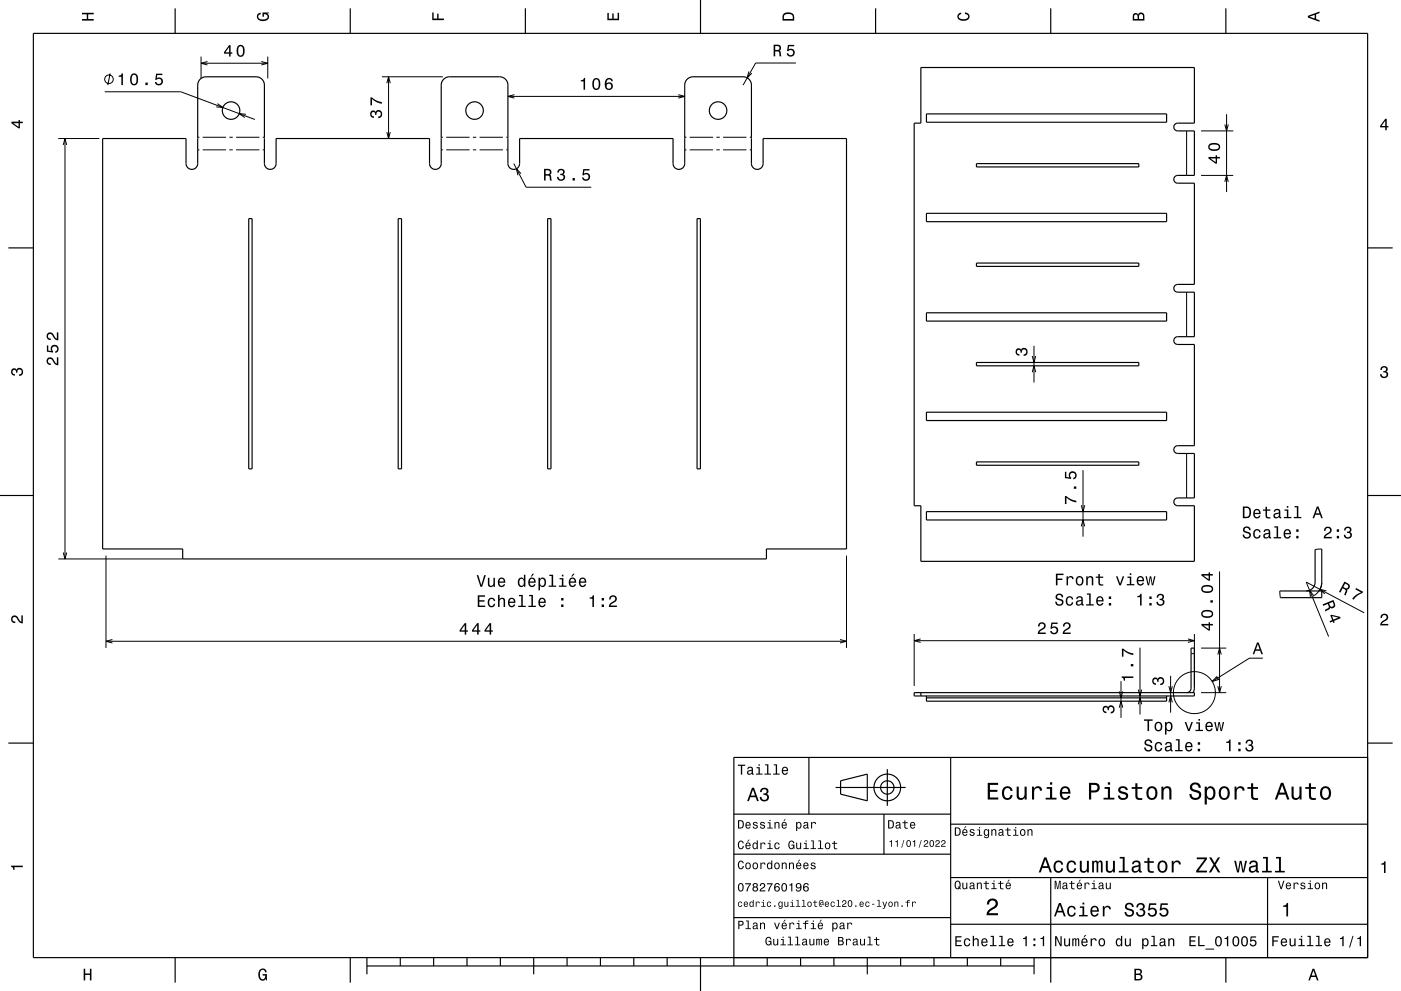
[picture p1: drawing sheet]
<svg xmlns="http://www.w3.org/2000/svg" width="420mm" height="297mm" viewBox="0 0 420 297" stroke-linecap="round" stroke-linejoin="round" font-family="sans-serif">
<g fill="none" stroke="#000" stroke-width=".3">
<path d="M60.3 17v6.5M60.3 19h20M62.2 18.4l-1.9 .6 1.9 .5M78.3 18.4l2 .6-2 .5M80.3 17v6.5M238.6 18.9h-12.1l-3.7 6.6M31.4 27.5h22.8l22.2 8.3M33 22l-.7 3.5M65.2 31.1l1.6 1.1-2-.2M73.7 34.3l-2-.2 1.7 1.1M114.5 23h18.3M116 24.9l.5-1.9 .5 1.9"/>
<path d="M116 39.6l.5 1.9 .5-1.9M116.5 23v18.5M152.3 28.9h53M154.2 28.4l-1.9 .5 1.9 .5M203.3 28.4l2 .5-2 .5M224.5 21.4l-.5 1.9 1.4-1.4M355.7 39.2v13.4M360.1 39.2h9.6M367.2 37.3l.5 1.9 .5-1.9M367.7 34.2v23.4M17.5 41.5h12.3M19 43.4l.5-1.9 .5 1.9"/>
<path d="M19.5 41.5v126M59.3 41.1h.5M59.3 44.9h.5M60.8 41.1h7M60.8 44.9h7M68.8 41.1h1M68.8 44.9h1M70.8 41.1h7M70.8 44.9h7M78.8 41.1h.5M78.8 44.9h.5M132.3 41.1h.5"/>
<path d="M132.3 44.9h.5M133.8 41.1h7M133.8 44.9h7M141.8 41.1h1M141.8 44.9h1M143.8 41.1h7M143.8 44.9h7M151.8 41.1h.5M151.8 44.9h.5M154 49l3.7 7.1h19.6M156.2 52l-1.4-1.4 .5 1.9M205.3 41.1h.5"/>
<path d="M205.3 44.9h.5M206.8 41.1h7M206.8 44.9h7M214.8 41.1h1M214.8 44.9h1M216.8 41.1h7M216.8 44.9h7M224.8 41.1h.5M224.8 44.9h.5M360.1 52.6h9.6M367.2 54.5l.5-1.9 .5 1.9M355.7 87.6v13.3"/>
<path d="M309.5 111.6l.5-2 .5 2M309.5 106.7l.5 1.9 .5-1.9M310 103.6v11M355.7 135.9v13.3M324.2 157.8l.5-2 .5 2M324.2 151.4l.5 1.9 .5-1.9M324.7 140.9v19.9M17.5 167.5h37.3M19 165.6l.5 1.9 .5-1.9M31.8 166.5v27.7M253.8 166.5v27.7M365.6 171.3v36.3"/>
<path d="M383.7 177.1l.1 2M393.8 178.5l-1.2-1.6 .3 2M396.2 174.7a4.7 4.7 0 0 1-2.7 4M396.3 164.5l-2 .2M397.7 177.1l-2-.5 1.5 1.4M31.8 192.2h222M33.7 191.7l-1.9 .5 1.9 .5M251.8 191.7l2 .5-2 .5M274.1 190v15.6M274.1 192h84M276 191.5l-1.9 .5 1.9 .5M341.8 194.1v20"/>
<path d="M356.1 191.5l2 .5-2 .5M357.1 195.9h1M358.1 190v15.6M360.1 194.2h7.5M365.1 196.2l.5-2 .5 2M378.6 197.3h-4l-11.2 6.9M409 183.7l-17.4-9.3 6.7 16.4M335.5 212.1l.6-2 .5 2M335.5 207.2l.6 1.9 .5-1.9M336.1 204.1v11M341.2 211.1l.6-2 .5 2M341.2 206.7l.6 1.9 .5-1.9"/>
<path d="M350.4 210.5l.5-1.9 .6 1.9M350.4 205.6l.5 2 .6-2M350.9 202.5v11.1M360.1 207.6h7.5M364.8 202.8l.5 .9-1.9 .5zM365.1 205.6l.5 2 .5-2"/>
<circle cx="32.7" cy="23.8" r="1.28"/>
<circle cx="358.1" cy="207.6" r="6.3"/>
</g>
<g fill="none" stroke="#000" stroke-width=".35">
<path d="M10 10h400v277h-400zM52.5 2.5v7.5M105 2.5v7.5M157.5 2.5v7.5M210 0v10M262.5 2.5v7.5M315 2.5v7.5M367.5 2.5v7.5M276.1 20.2h82v16.7h-5a1.17 1.17 0 0 0-1.2 1.2 1.17 1.17 0 0 0 1.2 1.1h5v13.4h-5a1.17 1.17 0 0 0-1.2 1.1 1.17 1.17 0 0 0 1.2 1.2h5v30.3h-5a1.17 1.17 0 0 0-1.2 1.2 1.17 1.17 0 0 0 1.2 1.2h5v13.3h-5a1.17 1.17 0 0 0-1.2 1.2 1.17 1.17 0 0 0 1.2 1.1h5v30.4h-5a1.17 1.17 0 0 0-1.2 1.1 1.17 1.17 0 0 0 1.2 1.2h5v13.3h-5a1.17 1.17 0 0 0-1.2 1.2 1.17 1.17 0 0 0 1.2 1.2h5v16.6h-82v-16.6h-2v-114.7h2zM277.7 34.1h72v2.5h-72zM30.8 41.5h25v7.5a1.75 1.75 0 0 0 1.7 1.8 1.75 1.75 0 0 0 1.8-1.8v-23.5a2.5 2.5 0 0 1 2.5-2.5h15a2.5 2.5 0 0 1 2.5 2.5v23.5a1.75 1.75 0 0 0 1.7 1.8 1.75 1.75 0 0 0 1.8-1.8v-7.5h46v7.5a1.75 1.75 0 0 0 1.7 1.8 1.75 1.75 0 0 0 1.8-1.8v-23.5a2.5 2.5 0 0 1 2.5-2.5h15a2.5 2.5 0 0 1 2.5 2.5v23.5a1.75 1.75 0 0 0 1.7 1.8 1.75 1.75 0 0 0 1.8-1.8v-7.5h46v7.5a1.75 1.75 0 0 0 1.7 1.8 1.75 1.75 0 0 0 1.8-1.8v-23.5a2.5 2.5 0 0 1 2.5-2.5h15a2.5 2.5 0 0 1 2.5 2.5v23.5a1.75 1.75 0 0 0 1.7 1.8 1.75 1.75 0 0 0 1.8-1.8v-7.5h25v123h-24v3h-175v-3h-24zM292.7 49h48.7v1h-48.7z"/>
<path d="M2.5 74.3h7.5M74.6 65.5h1v75h-1zM119.4 65.5h1v75h-1zM164.2 65.5h1v75h-1zM209 65.5h1v75h-1zM277.7 63.9h72v2.5h-72zM292.7 78.8h48.7v1h-48.7zM410 74.3h7.5M277.7 93.7h72v2.5h-72zM292.7 108.6h48.7v1h-48.7zM277.7 123.5h72v2.5h-72zM292.7 138.4h48.7v1h-48.7z"/>
<path d="M0 148.5h10M277.7 153.3h72v2.5h-72zM410 148.5h10M383.7 177.1h12.6v2h-12.5M394.3 164.7v9.7a2.66 2.66 0 0 1-2.7 2.7M396.3 164.5l-.1 10.3-.2 1.2-.6 1.1M274.1 207.6h84v1h-84zM276.1 207.6v1M277.7 208.6v1.5h72v-1.5M277.7 209.1h72M355.7 207.6a1.34 1.34 0 0 0 1.4-1.4v-12h1v12l-.5 1.4M2.5 222.7h7.5"/>
<path d="M242.5 227v17M250.5 236h21M252 234l8-2v8l-8-2zM266 230.5v11M285 227v60M410 222.7h7.5M410 227h-190v62.5M220 244h65M220 256h65M265 244v12M285 247h125M220 275h65"/>
<path d="M285 277h125M285 263h125M315 263v31.5M380 263v24M52.5 287v7.5M105 287v7.5M110 289.5h200M110 287v5M120 287v2.5M130 287v2.5M140 287v2.5M150 287v2.5"/>
<path d="M160 287v5M170 287v2.5M180 287v2.5M190 287v2.5M200 287v2.5M210 287v10M230 287v2.5M240 287v2.5M250 287v2.5M260 287v5M270 287v2.5M280 287v2.5"/>
<path d="M290 287v2.5M300 287v2.5M310 287v5M367.5 287v7.5"/>
<circle cx="69.3" cy="33.1" r="2.62"/>
<circle cx="142.3" cy="33.1" r="2.62"/>
<circle cx="215.3" cy="33.1" r="2.63"/>
<circle cx="266" cy="236" r="4"/>
<circle cx="266" cy="236" r="2"/>
</g>
<g fill="#000">
<path d="M24.6 3.8h3.5v.5h-1.7v1.4h1.7v.5h-3.5v-.5h1.4v-1.4h-1.4z" fill-rule="evenodd"/>
<path d="M68.7 13.5l-1.6 2.1v.5h1.6v.9h.4v-.9h.5v-.4h-.5v-2.2zM68.7 14.1v1.6h-1.1zM71.2 13.9a2.02 2.02 0 0 0 .9 3.2 2.03 2.03 0 0 0 .9-3.2 1.11 1.11 0 0 0-1.8 0zM71.8 13.9h.7a2.37 2.37 0 0 1 0 2.7h-.7a2.37 2.37 0 0 1 0-2.7z" fill-rule="evenodd"/>
<path d="M77.3 4.2l.8-.4v.5l-.3 .1a.68 .68 0 0 0-.4 .6 .68 .68 0 0 0 .4 .6 1.68 1.68 0 0 0 2.4-.6 .93 .93 0 0 0-1.1-.8v.8h-.4v-1.3h1.9v.3l-.5 .1 .4 .4a1.19 1.19 0 0 1-.9 1.7 1.9 1.9 0 0 1-2.6-1.3z" fill-rule="evenodd"/>
<path d="M129.6 3.8h.4v1.8h1.1v-1.5h.4v1.5h1.6v.4h-3.5z" fill-rule="evenodd"/>
<path d="M182.1 3.9h.4v1.7h1.1v-1.6h.4v1.6h1.2v-1.8h.4v2.3h-3.5z" fill-rule="evenodd"/>
<path d="M231.9 13.4v3.5h.5v-1.5l1.1 .1 .2 1.4h.6l-.3-1.5-.3-.2a.97 .97 0 0 0 .4-1.2 .97 .97 0 0 0-1-.6zM232.4 13.8h.6a.6 .6 0 0 1 .7 .6 .6 .6 0 0 1-.8 .6h-.5z" fill-rule="evenodd"/>
<path d="M235 4a2.21 2.21 0 0 0-.4 2.2h3.5v-1.2a1.92 1.92 0 0 0-3.1-1zM235.3 4.4l.4-.2a1.45 1.45 0 0 1 2 .8v.7h-2.7l.1-1z" fill-rule="evenodd"/>
<path d="M236.2 13.5h1.9v.4h-1.5l-.2 .9a1.21 1.21 0 0 1 1.8 .6 1.21 1.21 0 0 1-.9 1.6 1.21 1.21 0 0 1-1.5-1h.5a.8 .8 0 0 0 1.2 .3 .8 .8 0 0 0 .1-1.2 .8 .8 0 0 0-1.3 .2h-.4z" fill-rule="evenodd"/>
<path d="M287.3 4.2l.8-.4v.4l-.3 .1a.66 .66 0 0 0-.4 .6 .66 .66 0 0 0 .4 .6 1.69 1.69 0 0 0 2.5-.5 .9 .9 0 0 0-1-.8v-.5a1.24 1.24 0 0 1 1.4 1.1 1.24 1.24 0 0 1-1.1 1.4 1.93 1.93 0 0 1-2.6-1.2z" fill-rule="evenodd"/>
<path d="M339.8 4.2l-.2 2h3.5v-1.4a.98 .98 0 0 0-.7-1 .98 .98 0 0 0-1.2 .6 .84 .84 0 0 0-1.4-.2zM340.1 4.5l.4-.1 .4 .1 .1 1.2h-1zM341.6 4.4l.4-.2a.58 .58 0 0 1 .7 .7v.8h-1.2z" fill-rule="evenodd"/>
<path d="M392.1 4.7v.6l3.5 1.2v-.4l-1-.4v-1.4l1-.4v-.4zM392.6 5l1.5-.5v1z" fill-rule="evenodd"/>
<path d="M3.4 36.5v.4l2.1 1.6h.5v-1.6h.8v-.4h-.8v-.5h-.4v.5zM4 36.9h1.6v1.1z" fill-rule="evenodd"/>
<path d="M35.6 22.7v.3h.8v2.5h.4v-3.5h-.3a.77 .77 0 0 1-.9 .7zM39.3 22.4a2.02 2.02 0 0 0 .9 3.2 2.03 2.03 0 0 0 .9-3.2 1.11 1.11 0 0 0-1.8 0zM39.9 22.5h.6a2.38 2.38 0 0 1 0 2.6h-.6a2.38 2.38 0 0 1 0-2.6zM43.6 24.8v.7h.7v-.7zM46.8 22.1l-.3 1.8h.4a.8 .8 0 0 1 1.3-.2 .8 .8 0 0 1-.1 1.3 .8 .8 0 0 1-1.2-.4h-.5a1.21 1.21 0 0 0 1.5 1 1.21 1.21 0 0 0 .8-1.6 1.21 1.21 0 0 0-1.7-.6l.1-.9h1.6v-.4z" fill-rule="evenodd"/>
<path d="M111.2 33.4a1.17 1.17 0 0 0-.2 1.3 1.17 1.17 0 0 0 1.1 .6v-.4a.62 .62 0 0 1-.8-.4 .62 .62 0 0 1 .3-.8 .62 .62 0 0 1 .8 .3l.1 .4h.4a.72 .72 0 0 1 .4-.9 .72 .72 0 0 1 .9 .5 .72 .72 0 0 1-.5 .9h-.3v.5a1.18 1.18 0 0 0 1.2-1.5 1.18 1.18 0 0 0-1.9-.6l-.1 .2a.86 .86 0 0 0-1.4-.1zM111.1 29.2v2.4h.4v-1.9a5.2 5.2 0 0 0 3 1.4v-.5a5.3 5.3 0 0 1-3-1.4z" fill-rule="evenodd"/>
<path d="M174.1 24v.4h.8v2.5h.5v-3.5h-.3a.77 .77 0 0 1-1 .6zM177.9 23.8a2.02 2.02 0 0 0 .9 3.2 2.04 2.04 0 0 0 .9-3.2 1.11 1.11 0 0 0-1.8 0zM178.4 23.9h.7a2.38 2.38 0 0 1 0 2.6h-.7a2.38 2.38 0 0 1 0-2.6zM181.8 23.7a2.4 2.4 0 0 0 .2 3.2 1.16 1.16 0 0 0 1.5-.3 1.16 1.16 0 0 0-.2-1.6 1.16 1.16 0 0 0-1.5 0 1.02 1.02 0 0 1 .8-1.2l.5 .1 .2 .4h.4a1.11 1.11 0 0 0-.7-.9 1.11 1.11 0 0 0-1.2 .3zM181.8 25.8a.75 .75 0 0 1 1.5 0 .75 .75 0 0 1-1.5 0z" fill-rule="evenodd"/>
<path d="M415.3 35.6l-1.6 2.1v.5h1.6v.8h.4v-.8h.5v-.4h-.5v-2.2zM415.3 36.2v1.6h-1.1z" fill-rule="evenodd"/>
<path d="M163.1 50.6v3.5h.5v-1.5l1 .1 .3 1.4h.5l-.2-1.5-.3-.2a.97 .97 0 0 0 .4-1.1 .97 .97 0 0 0-1-.7zM163.6 51h.5a.6 .6 0 0 1 .7 .6 .6 .6 0 0 1-.7 .6h-.5z" fill-rule="evenodd"/>
<path d="M167.4 50.9l-.3 .8h.4a.62 .62 0 0 1 .4-.7 .62 .62 0 0 1 .7 .2 .62 .62 0 0 1-.2 .9h-.4v.4a.72 .72 0 0 1 .9 .4 .72 .72 0 0 1-.5 .9 .72 .72 0 0 1-.9-.5v-.3h-.5a1.18 1.18 0 0 0 1.5 1.2 1.18 1.18 0 0 0 .6-1.8l-.2-.2a1.01 1.01 0 0 0 0-1.5 1.01 1.01 0 0 0-1.5 .2zM171.7 53.4v.7h.6v-.7zM174.9 50.7l-.3 1.8h.4a.8 .8 0 0 1 1.2-.2 .8 .8 0 0 1 0 1.3 .8 .8 0 0 1-1.2-.4h-.5a1.21 1.21 0 0 0 1.5 1 1.21 1.21 0 0 0 .8-1.6 1.21 1.21 0 0 0-1.7-.6l.1-.9h1.5v-.4z" fill-rule="evenodd"/>
<path d="M362.3 47v.5l2.1 1.5h.4v-1.5h.9v-.5h-.9v-.5h-.4v.5zM362.9 47.5h1.5v1.1zM362.6 43.1a1.13 1.13 0 0 0-.4 1.3 1.13 1.13 0 0 0 1 .8 1.9 1.9 0 0 0 2.6-1.2 2.03 2.03 0 0 0-3.2-.9zM362.7 43.7a2.37 2.37 0 0 1 2.6 0v.7a2.37 2.37 0 0 1-2.6 0z" fill-rule="evenodd"/>
<path d="M3.6 110.6a.86 .86 0 0 1 1.4 .2 1.12 1.12 0 0 1 1.5-.4 1.12 1.12 0 0 1 .3 1.6l-.5 .6-.6 .1v-.5a.72 .72 0 0 0 .9-.6 .72 .72 0 0 0-.8-.8 .72 .72 0 0 0-.6 .9h-.4a.62 .62 0 0 0-.4-.8 .62 .62 0 0 0-.8 .5 .62 .62 0 0 0 .5 .7h.4l-.1 .5a1.17 1.17 0 0 1-1-.7 1.17 1.17 0 0 1 .2-1.3z" fill-rule="evenodd"/>
<path d="M14.2 107.4a1.2 1.2 0 0 0-.1 1.3 1.2 1.2 0 0 0 1.1 .7v-.5a.71 .71 0 0 1-.8-.5 .71 .71 0 0 1 .5-.8 .71 .71 0 0 1 .8 .5l.2 .3a1.63 1.63 0 0 0 1.6 1.1v-2.4h-.5v1.9l-.4-.3-1-1.4a1.09 1.09 0 0 0-1.4 .1zM14.1 103.5v1.9l1.8 .3v-.4a.8 .8 0 0 1-.2-1.3 .8 .8 0 0 1 1.2 .1 .8 .8 0 0 1-.3 1.2v.5a1.21 1.21 0 0 0 1-1.5 1.21 1.21 0 0 0-1.6-.9 1.21 1.21 0 0 0-.6 1.8l-.9-.1v-1.6zM14.2 99.9a1.2 1.2 0 0 0-.1 1.4 1.2 1.2 0 0 0 1.1 .6v-.4a.71 .71 0 0 1-.8-.5 .71 .71 0 0 1 .5-.9 .71 .71 0 0 1 .8 .5l.2 .3a1.63 1.63 0 0 0 1.6 1.1v-2.4h-.5v1.9l-.4-.3-.7-1.2a1.1 1.1 0 0 0-1.7-.1z" fill-rule="evenodd"/>
<path d="M304.7 104.7a.86 .86 0 0 1 1.4 .1 1.12 1.12 0 0 1 1.6-.4 1.12 1.12 0 0 1 .3 1.6l-.6 .6-.5 .1v-.5a.73 .73 0 0 0 .9-.7 .73 .73 0 0 0-.8-.7 .73 .73 0 0 0-.6 .9h-.4a.62 .62 0 0 0-.4-.8 .62 .62 0 0 0-.8 .5 .62 .62 0 0 0 .5 .7h.3v.5a1.17 1.17 0 0 1-1.1-.7 1.17 1.17 0 0 1 .2-1.2z" fill-rule="evenodd"/>
<path d="M414.1 110a1.01 1.01 0 0 1 1.5-.2 1.01 1.01 0 0 1 0 1.6 1.12 1.12 0 0 1 .4 1.5 1.12 1.12 0 0 1-1.6 .3l-.6-.5-.1-.6h.5a.72 .72 0 0 0 .7 .9 .72 .72 0 0 0 .7-.8 .72 .72 0 0 0-.9-.6v-.4a.62 .62 0 0 0 .8-.4 .62 .62 0 0 0-.5-.8 .62 .62 0 0 0-.7 .5v.4h-.5z" fill-rule="evenodd"/>
<path d="M319.2 148.7v2.4h.5v-2a5.2 5.2 0 0 0 3 1.5v-.5a5.3 5.3 0 0 1-3-1.4zM321.9 145.8v.7h.8v-.7zM319.2 141.4v1.9l1.9 .3v-.4a.8 .8 0 0 1-.2-1.3 .8 .8 0 0 1 1.2 .1 .8 .8 0 0 1-.3 1.2v.5a1.21 1.21 0 0 0 1-1.5 1.21 1.21 0 0 0-1.6-.9 1.21 1.21 0 0 0-.6 1.8l-.9-.2v-1.5z" fill-rule="evenodd"/>
<path d="M372.6 151.8v3.5h1.2a1.92 1.92 0 0 0 .9-3.1 2.21 2.21 0 0 0-2.1-.4zM373.1 152.2a1.37 1.37 0 0 1 1.5 1 1.37 1.37 0 0 1-.9 1.7h-.6zM376 152.9a1.46 1.46 0 0 0-.3 1.6 1.46 1.46 0 0 0 1.5 .8l.7-.8h-.5l-.6 .5a.75 .75 0 0 1-.7-.9h1.8a1.17 1.17 0 0 0-.5-1.4 1.17 1.17 0 0 0-1.4 .2zM376.3 153.1l.2-.2a.67 .67 0 0 1 .7 .1 .67 .67 0 0 1 .3 .7h-1.4zM379.4 151.9v.8h-.8v.4h.8v1.8a1.05 1.05 0 0 0 1.4 .5v-.4a.68 .68 0 0 1-1-.4v-1.5h1v-.4h-1v-.8zM382.1 152.7l-.2 .7h.4a.55 .55 0 0 1 .6-.5 .55 .55 0 0 1 .4 .7l-.2 .1a.91 .91 0 0 0-1.3 .5 .91 .91 0 0 0 .8 1.2l.8-.4 .1 .3h.6v-.3l-.2-.1-.1-1.6a1.02 1.02 0 0 0-.6-.8 1.02 1.02 0 0 0-1.1 .2zM382.3 154.2l1.1-.3a.77 .77 0 0 1-.2 .9 .77 .77 0 0 1-.9 .1zM385.1 152.7v.4h.7v1.8h-.9v.4h2.2v-.4h-.9v-2.2zM385.8 151.7v.5h.4v-.5zM388.1 151.7v.4h.7v2.8h-.9v.4h2.2v-.4h-.9v-3.2zM394.8 151.8l-1.3 3.5h.5l.3-1h1.4l.4 1h.5l-1.3-3.5zM395 152.3l.6 1.5h-1.1z" fill-rule="evenodd"/>
<path d="M142.9 172.4l1.1 3.5h.5l1.1-3.5h-.4l-.9 2.9-.9-2.9zM146.3 173.2v1.7a.89 .89 0 0 0 .6 1 .89 .89 0 0 0 1-.4v.4h.5v-2.7h-.5v1.5a.64 .64 0 0 1-.4 .8 .64 .64 0 0 1-.8-.3v-2zM149.5 173.5a1.45 1.45 0 0 0-.2 1.6 1.45 1.45 0 0 0 1.4 .8l.7-.8h-.4l-.6 .5a.76 .76 0 0 1-.7-1h1.8a1.16 1.16 0 0 0-.5-1.3 1.16 1.16 0 0 0-1.5 .2zM149.9 173.7l.2-.2a.67 .67 0 0 1 .7 .1 .67 .67 0 0 1 .2 .7h-1.3zM155.5 173.5a1.49 1.49 0 0 0-.3 1.5 1.49 1.49 0 0 0 1.3 .9l.6-.4v.4h.4v-3.6h-.4v1.3a.89 .89 0 0 0-1.6-.1zM155.9 173.7a.62 .62 0 0 1 .6-.2 .62 .62 0 0 1 .5 .6 .91 .91 0 0 1 0 1 .91 .91 0 0 1-.9 .4l-.4-.5zM159.6 171.9l-.5 .9h.3l.7-.9zM158.7 173.5a1.45 1.45 0 0 0-.3 1.6 1.45 1.45 0 0 0 1.4 .8l.7-.8h-.4l-.6 .5a.76 .76 0 0 1-.7-1h1.8a1.16 1.16 0 0 0-.5-1.3 1.16 1.16 0 0 0-1.4 .2zM159 173.7l.2-.2a.67 .67 0 0 1 .7 .1 .67 .67 0 0 1 .2 .7h-1.3zM161.4 173.2v3.7h.5v-1.4a.93 .93 0 0 0 1 .5 .93 .93 0 0 0 .7-.9 1.27 1.27 0 0 0 0-1.4 1.27 1.27 0 0 0-1.4-.5l-.3 .4v-.4zM162.1 173.7a.63 .63 0 0 1 .7-.2 .63 .63 0 0 1 .4 .6l.1 .4a.84 .84 0 0 1-.7 1.1 1.18 1.18 0 0 1-.5-1.9zM164.7 172.3v.3h.7v2.9h-.9v.4h2.2v-.4h-.9v-3.2zM167.7 173.3v.3h.7v1.9h-.9v.4h2.3v-.4h-.9v-2.2zM168.4 172.3v.5h.5v-.5zM171.8 171.9l-.5 .9h.3l.7-.9zM170.8 173.5a1.45 1.45 0 0 0-.3 1.6 1.45 1.45 0 0 0 1.5 .8l.7-.8h-.5l-.5 .5a.76 .76 0 0 1-.7-1h1.7a1.17 1.17 0 0 0-.5-1.3 1.17 1.17 0 0 0-1.4 .2zM171.2 173.7l.2-.2a.67 .67 0 0 1 .6 .1 .67 .67 0 0 1 .3 .7h-1.3zM173.8 173.5a1.45 1.45 0 0 0-.2 1.6 1.45 1.45 0 0 0 1.4 .8l.7-.8h-.4l-.6 .5a.76 .76 0 0 1-.7-1h1.8a1.16 1.16 0 0 0-.5-1.3 1.16 1.16 0 0 0-1.5 .2zM174.2 173.7l.2-.2a.67 .67 0 0 1 .7 .1 .67 .67 0 0 1 .2 .7h-1.3z" fill-rule="evenodd"/>
<path d="M316.5 171.9v3.5h.5v-1.6h1.5v-.4h-1.5v-1.1h1.8v-.4zM319.7 172.7v2.7h.5v-1.5a.66 .66 0 0 1 .3-.8 .66 .66 0 0 1 .9 .2v.3h.5a.89 .89 0 0 0-.7-1 .89 .89 0 0 0-1.1 .6v-.5zM322.8 173a1.45 1.45 0 0 0-.2 1.7 1.45 1.45 0 0 0 1.5 .7 1.45 1.45 0 0 0 .7-1.8 1.45 1.45 0 0 0-1.6-.9zM323.1 173.3a.67 .67 0 0 1 .7-.3 .67 .67 0 0 1 .5 .6 .93 .93 0 0 1 0 1.1 .93 .93 0 0 1-1 .4 1.36 1.36 0 0 1-.2-1.8zM325.6 172.7v2.7h.5v-1.5a.63 .63 0 0 1 .4-.8 .63 .63 0 0 1 .8 .3v2h.4v-1.8a.89 .89 0 0 0-.6-.9 .89 .89 0 0 0-1 .4v-.4zM329.3 172v.8h-.8v.4h.8v1.8a1.04 1.04 0 0 0 1.4 .5v-.4a.68 .68 0 0 1-1-.3v-1.6h1v-.4h-1v-.8zM334.6 172.7l1 2.7h.4l1-2.7h-.4l-.8 2.2-.8-2.2zM338 172.8v.4h.7v1.9h-.9v.3h2.3v-.3h-1v-2.3zM338.7 171.8v.5h.5v-.5zM341.1 173a1.45 1.45 0 0 0-.3 1.6 1.45 1.45 0 0 0 1.4 .9l.7-.9h-.4l-.6 .5a.75 .75 0 0 1-.7-.9h1.8a1.16 1.16 0 0 0-.5-1.4 1.16 1.16 0 0 0-1.4 .2zM341.4 173.2l.2-.1a.67 .67 0 0 1 .7 .1 .67 .67 0 0 1 .2 .6h-1.3zM343.4 172.7l.7 2.7h.4l.4-2.3 .4 2.3h.4l.7-2.7h-.4l-.5 2.3-.4-2.3h-.4l-.4 2.3-.5-2.3z" fill-rule="evenodd"/>
<path d="M372.9 158a.96 .96 0 0 0-.2 1.1 .96 .96 0 0 0 .9 .6l.4 .2a.64 .64 0 0 1 .5 .9 .64 .64 0 0 1-1 .2l-.5-.8h-.5a1.21 1.21 0 0 0 1.5 1.3 1.21 1.21 0 0 0 .7-1.8l-.8-.4a.72 .72 0 0 1-.8-.6 .7 .7 0 0 1 .8-.5 .7 .7 0 0 1 .6 .7h.4a1.19 1.19 0 0 0-.7-1.1 1.19 1.19 0 0 0-1.3 .2zM376 158.9a1.45 1.45 0 0 0-.3 1.7 1.45 1.45 0 0 0 1.6 .8l.5-.6 .1-.4h-.4l-.4 .6a1.02 1.02 0 0 1-1-1 1.02 1.02 0 0 1 1-1l.4 .5h.4a1.09 1.09 0 0 0-.7-.9 1.09 1.09 0 0 0-1.2 .3zM379.1 158.8l-.3 .6h.4a.55 .55 0 0 1 .7-.5 .55 .55 0 0 1 .4 .8h-.2a.91 .91 0 0 0-1.3 .5 .91 .91 0 0 0 .7 1.2l.9-.4 .1 .3 .6 .1v-.4h-.3v-1.6a1.02 1.02 0 0 0-1.7-.6zM379.3 160.3l1.1-.3a.77 .77 0 0 1-.2 .8 .77 .77 0 0 1-.9 .1zM382 157.7v.4h.7v2.9h-.9v.3h2.3v-.3h-.9v-3.3zM385.1 158.9a1.45 1.45 0 0 0-.3 1.7 1.45 1.45 0 0 0 1.5 .8l.7-.8h-.5l-.5 .4a.76 .76 0 0 1-.7-.9h1.7a1.17 1.17 0 0 0-.5-1.3 1.17 1.17 0 0 0-1.4 .1zM385.4 159.1l.3-.1a.67 .67 0 0 1 .6 .1 .67 .67 0 0 1 .3 .7h-1.3zM388.6 160.6v.7h.7v-.7zM388.6 158.6v.8h.7v-.8z" fill-rule="evenodd"/>
<path d="M397.2 158.1l-.3 1h.5a.7 .7 0 0 1 .5-.8 .7 .7 0 0 1 .8 .5 .7 .7 0 0 1-.5 .8l-.3 .2a1.63 1.63 0 0 0-1.1 1.5h2.4v-.4h-1.9l.9-.8a1.17 1.17 0 0 0 .9-1.6 1.17 1.17 0 0 0-1.9-.4zM400.7 160.6v.7h.7v-.7zM400.7 158.6v.8h.7v-.8zM403.2 158.1l-.3 .9h.5a.62 .62 0 0 1 .3-.8 .62 .62 0 0 1 .8 .3 .62 .62 0 0 1-.2 .8h-.5v.4a.72 .72 0 0 1 1 .5 .72 .72 0 0 1-.5 .9 .72 .72 0 0 1-.9-.5l-.1-.3h-.4a1.18 1.18 0 0 0 1.5 1.1 1.18 1.18 0 0 0 .6-1.8l-.3-.1a1.01 1.01 0 0 0 .1-1.6 1.01 1.01 0 0 0-1.6 .2z" fill-rule="evenodd"/>
<path d="M403 174.3l-1.6 3.1 .4 .2 .7-1.3 .9 .6-.4 1.3 .5 .3 .4-1.5-.1-.3a.97 .97 0 0 0 .9-.8 .97 .97 0 0 0-.6-1.1zM403.3 174.9l.5 .3a.6 .6 0 0 1 .3 .8 .6 .6 0 0 1-.9 .2l-.5-.3z" fill-rule="evenodd"/>
<path d="M406.5 176.2l2.2 1.2-.2 .3a5.2 5.2 0 0 0-2.7 2l-.5-.2a5.2 5.2 0 0 1 2.7-2l-1.7-.9z" fill-rule="evenodd"/>
<path d="M3.6 184.7a1.22 1.22 0 0 1 2 .8l.8 .8v-1.9h.4v2.4a2.76 2.76 0 0 1-2-1.8 .69 .69 0 0 0-1.1 .5 .69 .69 0 0 0 .9 .8v.4a1.19 1.19 0 0 1-1.2-.6 1.19 1.19 0 0 1 .2-1.4z" fill-rule="evenodd"/>
<path d="M139.3 186.8l-1.5 2.1v.4h1.5v.9h.5v-.9h.5v-.4h-.5v-2.1zM139.3 187.3v1.6h-1.1zM143 186.8l-1.5 2.1v.4h1.5v.9h.5v-.9h.5v-.4h-.5v-2.1zM143 187.3v1.6h-1.1zM146.8 186.8l-1.6 2.1v.4h1.6v.9h.4v-.9h.5v-.4h-.5v-2.1zM146.8 187.3v1.6h-1.1z" fill-rule="evenodd"/>
<path d="M143.2 178.4v3.5h2.3v-.4h-1.8v-1.2h1.6v-.4h-1.6v-1.1h1.7v-.4zM146.5 179.5a1.45 1.45 0 0 0-.2 1.7 1.45 1.45 0 0 0 1.5 .7l.6-.5v-.4h-.4l-.4 .6a1.01 1.01 0 0 1-1-1 1.01 1.01 0 0 1 1-1.1l.4 .6h.4a1.09 1.09 0 0 0-.7-1 1.09 1.09 0 0 0-1.2 .4zM149.3 178.3v3.6h.5v-1.5a.63 .63 0 0 1 .4-.8 .63 .63 0 0 1 .8 .3v2h.4v-1.8a.88 .88 0 0 0-.6-.9 .88 .88 0 0 0-1 .4v-1.3zM152.6 179.5a1.46 1.46 0 0 0-.3 1.6 1.46 1.46 0 0 0 1.5 .8l.7-.8h-.5l-.6 .5a.76 .76 0 0 1-.7-.9h1.8a1.17 1.17 0 0 0-.5-1.4 1.17 1.17 0 0 0-1.4 .2zM152.9 179.7l.2-.1a.67 .67 0 0 1 .7 .1 .67 .67 0 0 1 .3 .6h-1.4zM155.6 178.3v.4h.7v2.8h-.9v.4h2.2v-.4h-.9v-3.2zM158.6 178.3v.4h.7v2.8h-.9v.4h2.3v-.4h-.9v-3.2zM161.7 179.5a1.45 1.45 0 0 0-.3 1.6 1.45 1.45 0 0 0 1.5 .8l.7-.8h-.5l-.6 .5a.76 .76 0 0 1-.6-.9h1.7a1.17 1.17 0 0 0-.5-1.4 1.17 1.17 0 0 0-1.4 .2zM162 179.7l.2-.1a.67 .67 0 0 1 .7 .1 .67 .67 0 0 1 .3 .6h-1.3zM168.2 181.2v.7h.7v-.7zM168.2 179.2v.8h.7v-.8z" fill-rule="evenodd"/>
<path d="M176.8 179.1v.3h.8v2.5h.5v-3.5h-.4a.78 .78 0 0 1-.9 .7zM180.4 181.2v.7h.7v-.7zM180.4 179.2v.8h.7v-.8zM182.9 178.7l-.3 1h.5a.7 .7 0 0 1 .5-.9 .7 .7 0 0 1 .8 .5 .7 .7 0 0 1-.5 .9l-.3 .1a1.63 1.63 0 0 0-1.1 1.6h2.4v-.4h-1.9l.9-.8a1.17 1.17 0 0 0 .9-1.7 1.17 1.17 0 0 0-1.9-.3z" fill-rule="evenodd"/>
<path d="M311.5 186.8l-.3 1h.4a.71 .71 0 0 1 .6-.9 .71 .71 0 0 1 .8 .5 .71 .71 0 0 1-.5 .9l-.3 .1a1.63 1.63 0 0 0-1.1 1.6h2.4v-.4h-1.9l.8-.8a1.17 1.17 0 0 0 1-1.7 1.17 1.17 0 0 0-1.9-.3zM315.2 186.6l-.3 1.8h.4a.8 .8 0 0 1 1.3-.2 .8 .8 0 0 1-.1 1.3 .8 .8 0 0 1-1.2-.4h-.5a1.21 1.21 0 0 0 1.5 1 1.21 1.21 0 0 0 .8-1.6 1.21 1.21 0 0 0-1.7-.6l.1-.9h1.6v-.4zM319 186.8l-.3 1h.4a.71 .71 0 0 1 .5-.9 .71 .71 0 0 1 .9 .5 .71 .71 0 0 1-.5 .9l-.3 .1a1.63 1.63 0 0 0-1.1 1.6h2.4v-.4h-1.9l.8-.8a1.17 1.17 0 0 0 1-1.7 1.17 1.17 0 0 0-1.9-.3z" fill-rule="evenodd"/>
<path d="M316.7 178.2a1.09 1.09 0 0 0-.1 1.3 1.09 1.09 0 0 0 1.2 .5 .64 .64 0 0 1 .5 .9 .64 .64 0 0 1-1 .2l-.5-.8h-.5a1.21 1.21 0 0 0 1.5 1.3 1.21 1.21 0 0 0 .8-1.8l-.9-.3a.72 .72 0 0 1-.8-.6 .7 .7 0 0 1 .8-.6 .7 .7 0 0 1 .6 .7h.4a1.19 1.19 0 0 0-.7-1.1 1.19 1.19 0 0 0-1.3 .3zM319.8 179.1a1.45 1.45 0 0 0-.2 1.6 1.45 1.45 0 0 0 1.5 .8l.5-.6 .1-.4h-.4l-.4 .6a1.02 1.02 0 0 1-1-1 1.02 1.02 0 0 1 1-1l.4 .6h.4a1.09 1.09 0 0 0-.7-1 1.09 1.09 0 0 0-1.2 .4zM322.9 178.9l-.3 .6h.4a.55 .55 0 0 1 .7-.5 .55 .55 0 0 1 .4 .8h-.2a.91 .91 0 0 0-1.3 .6 .91 .91 0 0 0 .7 1.2l.9-.5 .1 .3 .6 .1v-.4h-.3v-1.6a1.02 1.02 0 0 0-1.7-.6zM323.1 180.4l1.1-.3a.77 .77 0 0 1-.2 .9 .77 .77 0 0 1-.9 .1zM325.8 177.9v.3h.7v2.9h-.9v.4h2.3v-.4h-.9v-3.2zM328.9 179.1a1.46 1.46 0 0 0-.2 1.6 1.46 1.46 0 0 0 1.4 .8l.7-.8h-.4l-.6 .5a.75 .75 0 0 1-.7-1h1.7a1.17 1.17 0 0 0-.4-1.3 1.17 1.17 0 0 0-1.5 .2zM329.3 179.3l.2-.2a.67 .67 0 0 1 .7 .1 .67 .67 0 0 1 .2 .7h-1.3zM332.4 180.7v.8h.7v-.8zM332.4 178.8v.7h.7v-.7z" fill-rule="evenodd"/>
<path d="M341 178.6v.4h.8v2.5h.4v-3.6h-.3a.77 .77 0 0 1-.9 .7zM344.6 180.7v.8h.7v-.8zM344.6 178.8v.7h.7v-.7zM347.1 178.3l-.3 .8h.4a.62 .62 0 0 1 .3-.8 .62 .62 0 0 1 .8 .3 .62 .62 0 0 1-.2 .8l-.5 .1v.3a.72 .72 0 0 1 1 .5 .72 .72 0 0 1-.5 .9 .72 .72 0 0 1-.9-.5l-.1-.3h-.4a1.18 1.18 0 0 0 1.5 1.2 1.18 1.18 0 0 0 .6-1.9l-.3-.1a1.01 1.01 0 0 0 .1-1.5 1.01 1.01 0 0 0-1.5 .2z" fill-rule="evenodd"/>
<path d="M360.2 187v.4l2.1 1.6h.4v-1.6h.9v-.4h-.9v-.5h-.4v.5zM360.8 187.4h1.5v1.2zM360.5 183.1a1.13 1.13 0 0 0-.4 1.2 1.13 1.13 0 0 0 1 .8 1.9 1.9 0 0 0 2.6-1.1 2.03 2.03 0 0 0-3.2-.9zM360.6 183.6a2.37 2.37 0 0 1 2.6 0v.7a2.37 2.37 0 0 1-2.6 0zM362.9 179.9v.7h.7v-.7zM360.5 175.6a1.13 1.13 0 0 0-.4 1.2 1.13 1.13 0 0 0 1 .8 1.9 1.9 0 0 0 2.6-1.1 2.03 2.03 0 0 0-3.2-.9zM360.6 176.2a2.37 2.37 0 0 1 2.6 0v.6a2.37 2.37 0 0 1-2.6 0zM360.2 172v.5l2.1 1.5h.4v-1.5h.9v-.5h-.9v-.5h-.4v.5zM360.8 172.5h1.5v1.1z" fill-rule="evenodd"/>
<path d="M376.8 192.6l-1.3 3.5h.5l.4-1.1h1.4l.3 1.1h.5l-1.3-3.5zM377.1 193.1l.5 1.5h-1.1z" fill-rule="evenodd"/>
<path d="M396.5 181.1l.2 .5 1.3-.6 .4 1-1.2 .8 .2 .5 1.3-.8 .1-.4a.97 .97 0 0 0 1.2 0 .97 .97 0 0 0 .2-1.2l-.5-1.1zM398.4 180.8l1.1-.4 .2 .5a.6 .6 0 0 1-.2 .9 .6 .6 0 0 1-.9-.5z" fill-rule="evenodd"/>
<path d="M398.8 184.4l.6 1.4-.8 .4 .1 .4 .8-.3 .2 .4 .4-.1-.2-.5 2-.8-.2-.4-2.5-.7zM399.3 184.7l1.9 .4-1.4 .6z" fill-rule="evenodd"/>
<path d="M414.2 184.2a1.18 1.18 0 0 1 1.9 .3 1.18 1.18 0 0 1-1 1.7l-.8 .8h1.9v.4h-2.4a2.76 2.76 0 0 1 1.8-2 .69 .69 0 0 0-.5-1.1 .69 .69 0 0 0-.8 .9h-.4z" fill-rule="evenodd"/>
<path d="M330.8 211.8a.86 .86 0 0 1 1.4 .1 1.12 1.12 0 0 1 1.6-.4 1.12 1.12 0 0 1 .3 1.6l-.6 .6-.5 .1v-.5a.72 .72 0 0 0 .9-.6 .72 .72 0 0 0-.8-.8 .72 .72 0 0 0-.7 .9h-.4a.62 .62 0 0 0-.4-.8 .62 .62 0 0 0-.7 .5 .62 .62 0 0 0 .5 .7l.3 .1v.4a1.17 1.17 0 0 1-1.1-.7 1.17 1.17 0 0 1 .2-1.2z" fill-rule="evenodd"/>
<path d="M336.2 202.7v.4a.77 .77 0 0 1 .7 .9h.4v-.8h2.5v-.5zM339 199v.7h.8v-.7zM336.3 194.4v2.4h.5v-1.9a5.2 5.2 0 0 0 3 1.4v-.5a5.2 5.2 0 0 1-3-1.4z" fill-rule="evenodd"/>
<path d="M343 215.6v.4h1v3.1h.5v-3.1h1v-.4zM346.4 216.7a1.45 1.45 0 0 0-.2 1.7 1.45 1.45 0 0 0 1.6 .7 1.45 1.45 0 0 0 .7-1.8 1.45 1.45 0 0 0-1.7-.9zM346.7 217a.67 .67 0 0 1 .8-.3 .67 .67 0 0 1 .5 .6 .93 .93 0 0 1 0 1.1 .93 .93 0 0 1-1 .3 1.36 1.36 0 0 1-.3-1.7zM349.2 216.4v3.8h.5v-1.5a.93 .93 0 0 0 1 .5 .93 .93 0 0 0 .7-.8 1.27 1.27 0 0 0 0-1.5 1.27 1.27 0 0 0-1.4-.5l-.3 .4v-.4zM349.9 217a.63 .63 0 0 1 .7-.3 .63 .63 0 0 1 .4 .6l.1 .4a.84 .84 0 0 1-.7 1.1 1.18 1.18 0 0 1-.5-1.8zM355.2 216.4l1 2.7h.4l1-2.7h-.4l-.8 2.2-.8-2.2zM358.6 216.5v.4h.7v1.8h-.9v.4h2.3v-.4h-1v-2.2zM359.3 215.5v.5h.5v-.5zM361.7 216.7a1.45 1.45 0 0 0-.3 1.6 1.45 1.45 0 0 0 1.4 .8l.7-.8h-.4l-.6 .5a.76 .76 0 0 1-.7-.9h1.8a1.16 1.16 0 0 0-.5-1.4 1.16 1.16 0 0 0-1.4 .2zM362 216.9l.2-.2a.67 .67 0 0 1 .7 .1 .67 .67 0 0 1 .2 .7h-1.3zM364 216.4l.7 2.7h.4l.4-2.3 .4 2.3h.4l.7-2.7h-.4l-.5 2.3-.4-2.3h-.4l-.4 2.3-.5-2.3z" fill-rule="evenodd"/>
<path d="M345.7 203.3a.86 .86 0 0 1 1.4 .2 1.12 1.12 0 0 1 1.5-.5 1.12 1.12 0 0 1 .4 1.6l-.6 .7h-.6v-.4a.73 .73 0 0 0 .9-.7 .73 .73 0 0 0-.8-.8 .73 .73 0 0 0-.6 1h-.4a.62 .62 0 0 0-.4-.9 .62 .62 0 0 0-.8 .5 .62 .62 0 0 0 .5 .8h.4l-.1 .5a1.17 1.17 0 0 1-1-.7 1.17 1.17 0 0 1 .2-1.3z" fill-rule="evenodd"/>
<path d="M221.2 229.2v.3h.9v2.7h.4v-2.7h.9v-.3zM224.3 230l-.3 .5h.4a.47 .47 0 0 1 .5-.4 .47 .47 0 0 1 .4 .6l-.2 .1a.78 .78 0 0 0-1.1 .4 .78 .78 0 0 0 .6 1l.8-.3 .1 .2 .5 .1v-.3l-.3-.1v-1.3a.87 .87 0 0 0-.6-.7 .87 .87 0 0 0-.8 .2zM224.4 231.3l.9-.3v.4a.51 .51 0 0 1-.5 .5 .51 .51 0 0 1-.5-.5zM226.8 229.9v.3h.6v1.6h-.8v.4h2v-.4h-.8v-1.9zM227.4 229.1v.4h.4v-.4zM229.4 229.1v.3h.6v2.4h-.8v.4h1.9v-.4h-.8v-2.7zM232 229.1v.3h.6v2.4h-.8v.4h1.9v-.4h-.7v-2.7zM234.6 230.1a1.24 1.24 0 0 0-.2 1.4 1.24 1.24 0 0 0 1.2 .7l.6-.7h-.3l-.6 .4a.64 .64 0 0 1-.5-.8h1.5v-.2a.96 .96 0 0 0-.5-1 .96 .96 0 0 0-1.2 .2zM234.9 230.3l.7-.2 .3 .7h-1.1z" fill-rule="evenodd"/>
<path d="M296.1 234.6v5h3.2v-.6h-2.5v-1.7h2.2v-.6h-2.2v-1.5h2.4v-.6zM300.8 236.2a2.18 2.18 0 0 0 1.2 3.6 1.51 1.51 0 0 0 1.6-1.6h-.6a.95 .95 0 0 1-.9 1 .95 .95 0 0 1-1-.9 1.6 1.6 0 0 1 .9-2.1 .86 .86 0 0 1 .9 .8h.7a1.56 1.56 0 0 0-1.1-1.3 1.56 1.56 0 0 0-1.7 .5zM304.8 235.8v2.5a1.27 1.27 0 0 0 .9 1.4 1.27 1.27 0 0 0 1.5-.7v.6h.6v-3.8h-.6v2.2a.92 .92 0 0 1-.6 1.1 .92 .92 0 0 1-1.2-.4v-2.9zM309.4 235.8v3.8h.6v-2.2a.95 .95 0 0 1 .5-1.1 .95 .95 0 0 1 1.2 .3l.1 .4h.6a1.28 1.28 0 0 0-1-1.4 1.28 1.28 0 0 0-1.4 .8v-.6zM313.8 235.9v.5h1v2.7h-1.3v.5h3.2v-.5h-1.3v-3.2zM314.8 234.4v.8h.6v-.8zM318.1 236.2a2.2 2.2 0 0 0 1.2 3.6 1.51 1.51 0 0 0 1.5-1.3h-.6l-.3 .5-.5 .2a1.08 1.08 0 0 1-1-1.3h2.5a1.66 1.66 0 0 0-.7-2 1.66 1.66 0 0 0-2.1 .3zM318.6 236.5a.94 .94 0 0 1 1.2-.2 .94 .94 0 0 1 .5 1h-1.9zM326.5 234.6v5h.6v-2.1a1.92 1.92 0 0 0 2.6-1.4 1.33 1.33 0 0 0-1.5-1.5zM327.1 235.2a1.6 1.6 0 0 1 1.8 .5 .86 .86 0 0 1 0 .9 .86 .86 0 0 1-.9 .3h-.9zM331.1 235.9v.5h1v2.7h-1.3v.5h3.3v-.5h-1.3v-3.2zM332.1 234.4v.8h.7v-.8zM335.6 235.9a1.08 1.08 0 0 0-.3 1.2 1.08 1.08 0 0 0 1 .7l1.2 .5a.91 .91 0 0 1-.8 1 .91 .91 0 0 1-1-.9h-.6a1.52 1.52 0 0 0 1.7 1.3 1.52 1.52 0 0 0 1.3-1.7l-.5-.5-1.6-.4a.76 .76 0 0 1 .6-1 .76 .76 0 0 1 .9 .7h.6a1.47 1.47 0 0 0-1-1.2 1.47 1.47 0 0 0-1.5 .3zM340.4 234.7v1.2h-1.1v.5h1.1v2.6a1.49 1.49 0 0 0 2 .7v-.5a.97 .97 0 0 1-1.4-.5v-2.3h1.4v-.5h-1.4v-1.2zM344.1 236.2a2.18 2.18 0 0 0 1.2 3.6 2.12 2.12 0 0 0 1.7-2.1 2.12 2.12 0 0 0-1.7-2.1l-.7 .2zM344.6 236.6a.96 .96 0 0 1 1-.4 .96 .96 0 0 1 .7 .8 1.59 1.59 0 0 1-1 2.2 1.67 1.67 0 0 1-.7-2.6zM348.2 235.8v3.8h.6v-2.2a.91 .91 0 0 1 .6-1.1 .91 .91 0 0 1 1.1 .5v2.8h.7v-2.5a1.27 1.27 0 0 0-.9-1.4 1.27 1.27 0 0 0-1.5 .6v-.5zM357.1 234.9a1.37 1.37 0 0 0-.3 1.5 1.37 1.37 0 0 0 1.3 .9 1.1 1.1 0 0 1 1.3 1.3 1.19 1.19 0 0 1-1.3 .5 1.19 1.19 0 0 1-.9-1.1h-.7a1.73 1.73 0 0 0 2.2 1.8 1.73 1.73 0 0 0 1-2.6l-1.1-.4a1.02 1.02 0 0 1-1.2-.9 .99 .99 0 0 1 1.1-.8 .99 .99 0 0 1 .8 1h.7a1.66 1.66 0 0 0-1-1.6 1.66 1.66 0 0 0-1.9 .4zM361.2 235.8v5.3h.6v-2.1a1.32 1.32 0 0 0 1.4 .7 1.32 1.32 0 0 0 1.1-1.1 2.15 2.15 0 0 0-1.4-3l-.6 .2-.5 .5v-.5zM362.1 236.6a.9 .9 0 0 1 .9-.4 .9 .9 0 0 1 .7 .8 1.61 1.61 0 0 1-.9 2.2 1.69 1.69 0 0 1-.7-2.6zM365.8 236.2a2.18 2.18 0 0 0 1.2 3.6 2.16 2.16 0 0 0 1.8-1.8 2.16 2.16 0 0 0-1.1-2.2h-1.4zM366.3 236.6a.96 .96 0 0 1 1-.4 .96 .96 0 0 1 .7 .8 1.59 1.59 0 0 1-1 2.2 1.67 1.67 0 0 1-.7-2.6zM370.1 235.8v3.8h.6v-2.2a.95 .95 0 0 1 .5-1.1 .95 .95 0 0 1 1.2 .3l.1 .4h.6a1.28 1.28 0 0 0-1-1.4 1.28 1.28 0 0 0-1.4 .8v-.6zM375.1 234.7v1.2h-1.1v.5h1.1v2.6a1.49 1.49 0 0 0 2 .7v-.5a.98 .98 0 0 1-1.4-.5v-2.3h1.4v-.5h-1.4v-1.2zM384 234.6l-1.8 5h.6l.6-1.5h2l.5 1.5h.7l-1.9-5zM384.4 235.3l.7 2.2h-1.5zM387.2 235.8v2.5a1.27 1.27 0 0 0 .9 1.4 1.27 1.27 0 0 0 1.5-.7v.6h.6v-3.8h-.6v2.2a.92 .92 0 0 1-.6 1.1 .92 .92 0 0 1-1.1-.4l-.1-2.9zM392.4 234.7v1.2h-1.1v.5h1.1v2.6a1.49 1.49 0 0 0 2.1 .7v-.5a.97 .97 0 0 1-1.4-.5l-.1-2.3h1.5v-.5h-1.5v-1.2zM396.1 236.2a2.18 2.18 0 0 0 1.3 3.6 2.16 2.16 0 0 0 1.7-1.8 2.16 2.16 0 0 0-1-2.2h-1.4zM396.6 236.6a.96 .96 0 0 1 1-.4 .96 .96 0 0 1 .7 .8 1.59 1.59 0 0 1-.9 2.2 1.67 1.67 0 0 1-.8-2.6z" fill-rule="evenodd"/>
<path d="M343.4 221.8a1.09 1.09 0 0 0-.1 1.4 1.09 1.09 0 0 0 1.2 .5 .64 .64 0 0 1 .4 .9 .64 .64 0 0 1-1 .2l-.4-.8h-.5a1.21 1.21 0 0 0 1.5 1.3 1.21 1.21 0 0 0 .7-1.8l-.8-.4a.72 .72 0 0 1-.8-.6 .7 .7 0 0 1 .7-.5 .7 .7 0 0 1 .6 .7h.5a1.19 1.19 0 0 0-.7-1.1 1.19 1.19 0 0 0-1.3 .2zM346.5 222.7a1.45 1.45 0 0 0-.3 1.7 1.45 1.45 0 0 0 1.5 .8l.6-.6 .1-.4h-.4l-.4 .6a1.01 1.01 0 0 1-1-1 1.01 1.01 0 0 1 1-1l.4 .5h.4a1.09 1.09 0 0 0-.8-.9 1.09 1.09 0 0 0-1.1 .3zM349.6 222.6l-.3 .6h.4a.55 .55 0 0 1 .7-.5 .55 .55 0 0 1 .3 .8h-.2a.91 .91 0 0 0-1.2 .5 .91 .91 0 0 0 .7 1.2l.9-.4 .1 .3 .6 .1v-.4h-.3v-1.6a1.02 1.02 0 0 0-.7-.9 1.02 1.02 0 0 0-1 .3zM349.7 224.1l1.1-.3a.77 .77 0 0 1-.2 .8 .77 .77 0 0 1-.9 .1zM352.5 221.5v.4h.7v2.9h-.9v.3h2.2v-.3h-.9v-3.3zM355.6 222.7a1.46 1.46 0 0 0-.3 1.7 1.46 1.46 0 0 0 1.5 .8l.7-.8h-.5l-.6 .4a.76 .76 0 0 1-.7-.9h1.8a1.17 1.17 0 0 0-.5-1.3 1.17 1.17 0 0 0-1.4 .1zM355.9 222.9l.2-.1a.67 .67 0 0 1 .7 .1 .67 .67 0 0 1 .3 .7h-1.4zM359.1 224.4v.7h.7v-.7zM359.1 222.4v.8h.7v-.8z" fill-rule="evenodd"/>
<path d="M367.6 222.3v.4h.8v2.4h.5v-3.5h-.3a.77 .77 0 0 1-1 .7zM371.2 224.4v.7h.7v-.7zM371.2 222.4v.8h.7v-.8zM373.7 221.9l-.3 .9h.5a.62 .62 0 0 1 .3-.8 .62 .62 0 0 1 .8 .3 .62 .62 0 0 1-.2 .8h-.5v.4a.72 .72 0 0 1 .9 .5 .72 .72 0 0 1-.4 .9 .72 .72 0 0 1-.9-.5l-.1-.3h-.5a1.18 1.18 0 0 0 1.6 1.1 1.18 1.18 0 0 0 .6-1.8l-.3-.1a1.01 1.01 0 0 0 0-1.6 1.01 1.01 0 0 0-1.5 .2z" fill-rule="evenodd"/>
<path d="M3.3 259.4h3.5v.5h-2.5v.8h-.3a.77 .77 0 0 0-.7-.9z" fill-rule="evenodd"/>
<path d="M221.2 245.8v2.5h.9a1.28 1.28 0 0 0 1-1.2 1.28 1.28 0 0 0-1-1.3zM221.6 246.1a.96 .96 0 0 1 1.1 1 .96 .96 0 0 1-1.1 .9zM223.7 246.6a.98 .98 0 0 0-.2 1.3 .98 .98 0 0 0 1.3 .3l.2-.4-.9 .3-.3-.7 1.3-.1a.8 .8 0 0 0-.5-.9 .8 .8 0 0 0-.9 .2zM223.9 246.7l.6-.1 .2 .6h-.9zM225.9 246.5l-.2 .4 .1 .3 1 .4a.43 .43 0 0 1-.4 .5 .43 .43 0 0 1-.4-.4h-.3a.7 .7 0 0 0 .9 .7 .7 .7 0 0 0 .3-1.1l-.8-.3a.38 .38 0 0 1 .3-.5 .38 .38 0 0 1 .4 .4h.3l-.4-.6zM228 246.5l-.1 .4 .1 .3 1 .4a.43 .43 0 0 1-.4 .5 .43 .43 0 0 1-.5-.4h-.3a.7 .7 0 0 0 1 .7 .7 .7 0 0 0 .2-1.1l-.7-.3a.38 .38 0 0 1 .3-.5 .38 .38 0 0 1 .4 .4h.3l-.4-.6zM230.2 246.4v.3h.5v1.3h-.7v.3h1.6v-.3h-.6v-1.6zM230.7 245.7v.4h.3v-.4zM232.2 246.4v1.9h.3v-1.1a.45 .45 0 0 1 .4-.6 .45 .45 0 0 1 .5 .5v1.2h.3v-1.3a.63 .63 0 0 0-.5-.7 .63 .63 0 0 0-.7 .4v-.3zM235.2 245.5l-.4 .6 .8-.6zM234.5 246.6a.98 .98 0 0 0-.2 1.3 .98 .98 0 0 0 1.3 .3l.3-.4-1 .3-.3-.7 1.3-.1a.8 .8 0 0 0-.4-.9 .8 .8 0 0 0-1 .2zM234.8 246.7l.5-.1 .3 .6h-1zM238.7 246.4v2.7h.3v-1.1l.1 .2a.67 .67 0 0 0 .7 .1 .67 .67 0 0 0 .4-.5 .91 .91 0 0 0 0-1.1 .91 .91 0 0 0-1-.3l-.2 .3v-.3zM239.1 246.8l.2-.2a.7 .7 0 0 1 .7 .7 .7 .7 0 0 1-.7 .7l-.3-.3zM241.1 246.5l-.2 .4h.3a.39 .39 0 0 1 .4-.3 .39 .39 0 0 1 .3 .5 .73 .73 0 0 0-.9 .3 .73 .73 0 0 0 .1 .9l.9-.2 .1 .2h.4l-.2-1.4a.73 .73 0 0 0-.5-.6 .73 .73 0 0 0-.7 .2zM241.2 247.6l.8-.3v.3a.42 .42 0 0 1-.4 .5 .42 .42 0 0 1-.5-.5zM243.1 246.4v1.9h.4l.1-1.6 .5-.1 .2 .4h.4a.64 .64 0 0 0-.5-.7 .64 .64 0 0 0-.8 .4v-.3z" fill-rule="evenodd"/>
<path d="M221.4 258.2a1.33 1.33 0 0 0-.2 1.5 1.33 1.33 0 0 0 1.3 .8l.5-1h-.3l-.4 .7a1.04 1.04 0 0 1-.8-.9 1.04 1.04 0 0 1 .6-1.1l.5 .5h.4a.85 .85 0 0 0-.6-.8 .85 .85 0 0 0-1 .3zM223.6 258.7a.98 .98 0 0 0-.1 1.4 .98 .98 0 0 0 1.4 .2 .98 .98 0 0 0 .1-1.4 .98 .98 0 0 0-1.4-.2zM223.9 258.9l.1-.1a.71 .71 0 0 1 .8 .7 .71 .71 0 0 1-.8 .7l-.2-.4zM225.8 258.7a.98 .98 0 0 0-.1 1.4 .98 .98 0 0 0 1.3 .2 .98 .98 0 0 0 .2-1.4 .98 .98 0 0 0-1.4-.2zM226 258.9l.2-.1a.71 .71 0 0 1 .7 .7 .71 .71 0 0 1-.7 .7l-.3-.4zM228 258.5v2h.3l.1-1.6 .5-.1 .3 .3h.3a.64 .64 0 0 0-.5-.6 .64 .64 0 0 0-.7 .4v-.4zM230.1 258.7l-.2 .4a.91 .91 0 0 0 .1 1 .91 .91 0 0 0 1 .3l.2-.2v.3h.3v-2.6h-.3v.9l-.6-.3zM230.4 258.9l.1-.1a.7 .7 0 0 1 .7 .7 .7 .7 0 0 1-.7 .7l-.2-.4zM232.3 258.7a.98 .98 0 0 0-.1 1.4 .98 .98 0 0 0 1.3 .2 .98 .98 0 0 0 .2-1.4 .98 .98 0 0 0-1.4-.2zM232.5 258.9l.2-.1a.71 .71 0 0 1 .7 .7 .71 .71 0 0 1-.7 .7l-.3-.4zM234.4 258.5v2h.3v-1.1a.45 .45 0 0 1 .3-.7 .45 .45 0 0 1 .5 .6v1.2h.4v-1.3a.63 .63 0 0 0-.5-.7 .63 .63 0 0 0-.7 .3v-.3zM236.5 258.5v2h.3v-1.1a.45 .45 0 0 1 .4-.7 .45 .45 0 0 1 .5 .6v1.2h.3v-1.3a.64 .64 0 0 0-.4-.7 .64 .64 0 0 0-.8 .3v-.3zM239.5 257.7l-.3 .6 .7-.6zM238.9 258.7a.98 .98 0 0 0-.3 1.4 .98 .98 0 0 0 1.3 .3l.3-.5-.9 .3-.3-.6 1.2-.2a.8 .8 0 0 0-.4-.8 .8 .8 0 0 0-.9 .1zM239.1 258.9l.5-.1 .3 .5h-.9zM241 258.7a.98 .98 0 0 0-.2 1.3 .98 .98 0 0 0 1.3 .4l.3-.5-1 .3-.3-.6 1.3-.2a.8 .8 0 0 0-.4-.8 .8 .8 0 0 0-1 .1zM241.3 258.9l.5-.1 .3 .5h-1zM243.2 258.6l-.2 .4 .2 .4 1 .4a.43 .43 0 0 1-.4 .5 .43 .43 0 0 1-.5-.4h-.3a.7 .7 0 0 0 1 .7 .7 .7 0 0 0 .2-1.2l-.8-.2a.38 .38 0 0 1 .3-.5 .38 .38 0 0 1 .5 .3h.3l-.4-.5z" fill-rule="evenodd"/>
<path d="M221.4 252.2a1.33 1.33 0 0 0-.2 1.5 1.33 1.33 0 0 0 1.3 .8l.5-1h-.3l-.4 .7a1.04 1.04 0 0 1-.8-.9 1.04 1.04 0 0 1 .6-1.1l.5 .5h.4a.85 .85 0 0 0-.6-.8 .85 .85 0 0 0-1 .3zM224.4 251.7l-.4 .6 .7-.6zM223.7 252.7a.98 .98 0 0 0-.2 1.3 .98 .98 0 0 0 1.3 .4l.2-.5-.9 .3-.3-.6 1.3-.2a.8 .8 0 0 0-.5-.8 .8 .8 0 0 0-.9 .1zM223.9 252.9l.6-.1 .2 .5h-.9zM225.8 252.7l-.2 .4a.91 .91 0 0 0 0 1 .91 .91 0 0 0 1 .3l.3-.2v.3h.3v-2.6h-.3v.9l-.6-.3zM226 252.9l.2-.1a.7 .7 0 0 1 .7 .7 .7 .7 0 0 1-.7 .7l-.3-.4zM228 252.5v2h.3l.1-1.6 .5-.1 .3 .3h.3a.64 .64 0 0 0-.5-.6 .64 .64 0 0 0-.7 .4v-.4zM230.2 252.6v.3h.5v1.3h-.7v.3h1.6v-.3h-.6v-1.6zM230.7 251.9v.3h.3v-.3zM232.3 252.7a.98 .98 0 0 0-.1 1.4 .98 .98 0 0 0 1.3 .2l.2-.5h-.3l-.3 .4a.69 .69 0 0 1-.7-.7 .69 .69 0 0 1 .9-.6l.1 .3h.3a.78 .78 0 0 0-.5-.7 .78 .78 0 0 0-.9 .2zM236.6 252.3a1.36 1.36 0 0 0 .8 2.2l.5-.4 .3 .4v-1.4h-.9v.3h.5l-.1 .6a.49 .49 0 0 1-.9 0l-.1-.8a.8 .8 0 0 1 .6-1l.5 .5h.3a.85 .85 0 0 0-.6-.8 .85 .85 0 0 0-.9 .4zM238.7 252.5v1.3a.63 .63 0 0 0 .4 .7 .63 .63 0 0 0 .8-.3v.3h.3v-2h-.3l-.1 1.4-.5 .4-.3-.3v-1.5zM241 252.6v.3h.5v1.3h-.6v.3h1.6v-.3h-.7v-1.6zM241.5 251.9v.3h.3v-.3zM243.2 251.9v.2h.5v2.1h-.7v.3h1.6v-.3h-.6v-2.3zM245.3 251.9v.2h.5v2.1h-.6v.3h1.6v-.3h-.7v-2.3zM247.5 252.7a.98 .98 0 0 0-.2 1.4 .98 .98 0 0 0 1.4 .2 .98 .98 0 0 0 .2-1.4 .98 .98 0 0 0-1.4-.2zM247.7 252.9l.2-.1a.71 .71 0 0 1 .7 .7 .71 .71 0 0 1-.7 .7l-.3-.4zM250 252v.6h-.6v.3h.6v1.3a.74 .74 0 0 0 1 .3v-.3l-.7-.1v-.3v-.9h.7v-.3h-.7v-.6z" fill-rule="evenodd"/>
<path d="M225.4 236.1l-1.4 4h.5l.4-1.2h1.6l.5 1.2h.5l-1.5-4zM225.7 236.7l.7 1.7h-1.3zM228.2 236.4l-.4 1h.6a.71 .71 0 0 1 .3-.9 .71 .71 0 0 1 .9 .3 .71 .71 0 0 1-.2 1h-.5v.4a.82 .82 0 0 1 1 .5 .82 .82 0 0 1-.5 1.1 .82 .82 0 0 1-1.1-.6v-.4h-.5a1.34 1.34 0 0 0 1.7 1.4 1.34 1.34 0 0 0 .7-2.1l-.3-.1a1.11 1.11 0 0 0 .3-1.6 1.11 1.11 0 0 0-1.6-.2z" fill-rule="evenodd"/>
<path d="M266.2 245.8v2.5h.9a1.28 1.28 0 0 0 1-1.2 1.28 1.28 0 0 0-1-1.3zM266.6 246.1a.96 .96 0 0 1 1.1 1 .96 .96 0 0 1-1.1 .9zM268.7 246.5l-.2 .4h.3a.39 .39 0 0 1 .5-.3 .39 .39 0 0 1 .3 .5 .73 .73 0 0 0-1 .3 .73 .73 0 0 0 .2 .9l.9-.2v.2h.4l-.2-1.4a.73 .73 0 0 0-.4-.6 .73 .73 0 0 0-.8 .2zM268.8 247.6l.8-.3v.3a.42 .42 0 0 1-.4 .5 .42 .42 0 0 1-.4-.5zM271.1 245.9v.5h-.5v.3h.5v1.3a.74 .74 0 0 0 1 .4v-.3l-.6-.1-.1-.4v-.9h.7v-.3h-.7v-.5zM273 246.6a.98 .98 0 0 0-.2 1.3 .98 .98 0 0 0 1.3 .3l.3-.4-1 .3-.3-.7 1.3-.1a.8 .8 0 0 0-.4-.9 .8 .8 0 0 0-1 .2zM273.3 246.7l.5-.1 .3 .6h-1z" fill-rule="evenodd"/>
<path d="M266.7 252.1v.3h.4v1.4h.3v-2zM268.4 252.1v.3h.5v1.4h.2v-2zM270.9 251.7l-.7 2.3h.2l.7-2.3zM271.9 252l-.2 .3a.91 .91 0 0 0 0 1.1 .91 .91 0 0 0 1 .4 1.05 1.05 0 0 0 .4-1.2 1.05 1.05 0 0 0-1-.8zM272.2 252.1a.81 .81 0 0 1 .7 .7 .81 .81 0 0 1-.5 .8l-.4-.5zM273.6 252.1v.3h.5v1.4h.2v-2zM276.1 251.7l-.7 2.3h.2l.7-2.3zM277.1 251.9l-.2 .6h.3a.43 .43 0 0 1 .4-.5 .43 .43 0 0 1 .5 .5 .43 .43 0 0 1-.6 .4l-.4 .3-.2 .6h1.4v-.3l-1.1-.1a1.07 1.07 0 0 0 .9-1.5l-.5-.1zM278.8 252l-.2 .8a.81 .81 0 0 0 .7 1 1.02 1.02 0 0 0 .8-1.1 1.02 1.02 0 0 0-1.1-.9zM279.1 252.1a.81 .81 0 0 1 .7 .7 .81 .81 0 0 1-.5 .8l-.4-.5zM280.6 251.9l-.2 .6h.3a.43 .43 0 0 1 .4-.5 .43 .43 0 0 1 .4 .5 .43 .43 0 0 1-.5 .4l-.5 .3-.1 .6h1.3v-.3l-1-.1a1.06 1.06 0 0 0 .9-1.5l-.5-.1zM282.3 251.9l-.2 .6h.3a.43 .43 0 0 1 .5-.5 .43 .43 0 0 1 .4 .5 .43 .43 0 0 1-.6 .4l-.4 .3-.2 .6h1.4v-.3l-1-.1a1.07 1.07 0 0 0 .8-1.5l-.5-.1z" fill-rule="evenodd"/>
<path d="M286.2 248v2.5h.9a1.28 1.28 0 0 0 1-1.3 1.28 1.28 0 0 0-1-1.2zM286.6 248.3a.96 .96 0 0 1 1.1 .9 .96 .96 0 0 1-1.1 1zM289.4 247.7l-.4 .6 .7-.6zM288.7 248.7a.98 .98 0 0 0-.2 1.3 .98 .98 0 0 0 1.3 .4l.2-.5-.9 .3-.3-.6 1.3-.2a.8 .8 0 0 0-.5-.8 .8 .8 0 0 0-.9 .1zM288.9 248.9l.6-.1 .2 .5h-.9zM290.9 248.6l-.2 .4 .1 .4 1 .4a.43 .43 0 0 1-.4 .5 .43 .43 0 0 1-.4-.4h-.3a.7 .7 0 0 0 .9 .7 .7 .7 0 0 0 .3-1.2l-.8-.2a.38 .38 0 0 1 .3-.5 .38 .38 0 0 1 .4 .4l.3-.1-.4-.5zM293 248.6v.3h.5v1.3h-.7v.3h1.7v-.3h-.7v-1.6zM293.5 247.9v.3h.3v-.3zM295.1 248.7l-.2 .4a.91 .91 0 0 0 .1 1 .91 .91 0 0 0 1 .3l.2-.2a.52 .52 0 0 1-.2 .7 .52 .52 0 0 1-.7-.3h-.3a.78 .78 0 0 0 .9 .6 .78 .78 0 0 0 .6-.8v-1.9h-.3v.3l-.6-.3zM295.4 248.9l.1-.1a.7 .7 0 0 1 .7 .7 .7 .7 0 0 1-.7 .7l-.2-.4zM297.2 248.5v2h.3v-1.4l.5-.3 .3 .2 .1 1.5h.3v-1.3a.63 .63 0 0 0-.5-.7 .63 .63 0 0 0-.7 .3v-.3zM299.6 248.6l-.2 .5h.3a.39 .39 0 0 1 .4-.4 .39 .39 0 0 1 .3 .6 .73 .73 0 0 0-.9 .2 .73 .73 0 0 0 .1 1l.9-.3 .1 .2 .4 .1-.2-1.4a.73 .73 0 0 0-1.2-.5zM299.7 249.7l.8-.2v.3a.42 .42 0 0 1-.4 .5 .42 .42 0 0 1-.5-.5zM301.9 248v.6h-.5v.3h.5l.1 1.3a.75 .75 0 0 0 1 .3v-.3l-.7-.1v-.3v-.9h.7v-.3h-.7v-.6zM303.8 248.6v.3h.5v1.3h-.6v.3h1.6v-.3h-.6v-1.6zM304.3 247.9v.3h.4v-.3zM306 248.7a.98 .98 0 0 0-.2 1.4 .98 .98 0 0 0 1.4 .2 .98 .98 0 0 0 .2-1.4 .98 .98 0 0 0-1.4-.2zM306.2 248.9l.2-.1a.71 .71 0 0 1 .7 .7 .71 .71 0 0 1-.7 .7l-.3-.4zM308 248.5v2h.3l.1-1.4 .5-.3 .3 .2v1.5h.3v-1.3a.63 .63 0 0 0-.4-.7 .63 .63 0 0 0-.8 .3v-.3z" fill-rule="evenodd"/>
<path d="M221.4 265l-.1 .4a1.36 1.36 0 0 0 .8 1.8 1.4 1.4 0 0 0 .8-1.3 1.4 1.4 0 0 0-.8-1.3zM221.8 265l.3-.1a1.22 1.22 0 0 1 0 2l-.5-.5v-.9zM223.4 264.7v.3h1.4l-.9 1.6-.1 .6h.3l1-2.5zM225.9 264.8l-.2 .7 .3 .3a.78 .78 0 0 0-.2 1.2 .78 .78 0 0 0 1.2 0 .78 .78 0 0 0-.1-1.2 .72 .72 0 0 0 0-1.1 .72 .72 0 0 0-1 .1zM225.9 266.5a.51 .51 0 0 1 1 0 .51 .51 0 0 1-1 0zM226 265.3a.42 .42 0 0 1 .8 0 .42 .42 0 0 1-.8 0zM228 264.9l-.2 .6h.3a.5 .5 0 0 1 .4-.6 .5 .5 0 0 1 .6 .4 .5 .5 0 0 1-.4 .6l-.8 .6-.2 .7h1.7v-.4h-1.3l.6-.5a.83 .83 0 0 0 .6-1.2 .83 .83 0 0 0-1.3-.2zM229.9 264.7v.3h1.4l-.9 1.6-.1 .6h.3l1-2.5zM232.4 264.8a1.72 1.72 0 0 0 .2 2.3 .83 .83 0 0 0 1.1-.2 .83 .83 0 0 0-.2-1.1 .83 .83 0 0 0-1.1 0 .74 .74 0 0 1 .6-.9l.5 .4h.3a.8 .8 0 0 0-.5-.6 .8 .8 0 0 0-.9 .1zM232.4 266.4a.55 .55 0 0 1 1.1 0 .55 .55 0 0 1-1.1 0zM234.5 265a1.44 1.44 0 0 0 .6 2.2 1.4 1.4 0 0 0 .9-1.3 1.4 1.4 0 0 0-.9-1.3zM234.9 265l.2-.1a1.22 1.22 0 0 1 0 2l-.5-.5v-.9zM236.6 265.1v.3h.6v1.8h.3v-2.6zM238.8 264.9a.82 .82 0 0 0 0 1.2 .82 .82 0 0 0 1.1-.1 .73 .73 0 0 1-.6 .9l-.4-.4h-.3a.94 .94 0 0 0 1.2 .6 .94 .94 0 0 0 .5-1.3 .93 .93 0 0 0-.4-1 .93 .93 0 0 0-1.1 .1zM238.9 265.5a.55 .55 0 0 1 1.1 0 .55 .55 0 0 1-1.1 0zM241.1 264.8a1.71 1.71 0 0 0 .1 2.3 .83 .83 0 0 0 1.1-.2 .83 .83 0 0 0-.1-1.1 .83 .83 0 0 0-1.1 0 .74 .74 0 0 1 .6-.9l.4 .4h.4a.8 .8 0 0 0-.6-.6 .8 .8 0 0 0-.8 .1zM241.1 266.4a.53 .53 0 0 1 1 0 .53 .53 0 0 1-1 0z" fill-rule="evenodd"/>
<path d="M221.3 276v2.5h.4v-1.1a.8 .8 0 0 0 1.2-.4 .8 .8 0 0 0-.7-1zM221.7 276.3h.4a.43 .43 0 0 1 .5 .4 .43 .43 0 0 1-.5 .4h-.4zM223.6 275.9v.3h.5v2h-.6v.3h1.6v-.3h-.6v-2.3zM225.9 276.6l-.2 .5h.3a.39 .39 0 0 1 .5-.4 .39 .39 0 0 1 .2 .6 .73 .73 0 0 0-.9 .2 .73 .73 0 0 0 .1 1l.9-.3 .1 .2 .4 .1-.2-1.4a.73 .73 0 0 0-1.2-.5zM226 277.7l.8-.2v.3a.42 .42 0 0 1-.4 .5 .42 .42 0 0 1-.5-.5zM227.8 276.5v2h.4v-1.4l.5-.3 .3 .2v1.5h.3v-1.3a.63 .63 0 0 0-.4-.7 .63 .63 0 0 0-.8 .3v-.3zM232 276.5l.8 2h.3l.7-2h-.3l-.6 1.6-.5-1.6zM235.2 275.7l-.4 .6 .8-.6zM234.5 276.7a.98 .98 0 0 0-.2 1.3 .98 .98 0 0 0 1.3 .4l.3-.5-1 .3-.3-.6 1.3-.2a.8 .8 0 0 0-.4-.8 .8 .8 0 0 0-1 .1zM234.8 276.9l.5-.1 .3 .5h-1zM236.6 276.5v2h.4l.1-1.6 .5-.1 .2 .3h.3a.64 .64 0 0 0-.4-.6 .64 .64 0 0 0-.8 .4v-.4zM238.8 276.6v.3h.5v1.3h-.6v.3h1.6v-.3h-.6v-1.6zM239.3 275.9v.3h.4v-.3zM240.7 276.6v.3h.6v1.6h.3v-1.6h.7v-.3h-.7v-.3l.7-.1v-.3h-.6l-.4 .3v.4zM243.2 276.6v.3h.5v1.3h-.7v.3h1.6v-.3h-.6v-1.6zM243.7 275.9v.3h.3v-.3zM246.1 275.7l-.4 .6 .7-.6zM245.4 276.7a.98 .98 0 0 0-.2 1.3 .98 .98 0 0 0 1.2 .4l.3-.5-.9 .3-.3-.6 1.2-.2a.8 .8 0 0 0-.4-.8 .8 .8 0 0 0-.9 .1zM245.6 276.9l.5-.1 .3 .5h-.9zM249.5 276.5v2.7h.3v-1l.1 .1a.67 .67 0 0 0 .7 .2 .67 .67 0 0 0 .5-.6 .91 .91 0 0 0 0-1 .91 .91 0 0 0-1-.3l-.3 .2v-.3zM250 276.9l.1-.1a.7 .7 0 0 1 .7 .7 .7 .7 0 0 1-.7 .7l-.2-.4zM251.9 276.6l-.2 .5h.3a.39 .39 0 0 1 .5-.4 .39 .39 0 0 1 .3 .6 .73 .73 0 0 0-1 .2 .73 .73 0 0 0 .2 1l.8-.3 .1 .2 .4 .1-.2-1.4a.73 .73 0 0 0-1.2-.5zM252 277.7l.8-.2v.3a.42 .42 0 0 1-.4 .5 .42 .42 0 0 1-.4-.5zM254 276.5v2h.3l.1-1.6 .6-.1 .2 .3h.3a.64 .64 0 0 0-.5-.6 .64 .64 0 0 0-.7 .4v-.4z" fill-rule="evenodd"/>
<path d="M221.4 270.4a.76 .76 0 0 0-.1 1.1 .76 .76 0 0 0 1.2 0v-.3h-.2l-.2 .3a.53 .53 0 0 1-.6-.5 .53 .53 0 0 1 .7-.5l.3 .2-.4-.5zM223.1 270.4a.76 .76 0 0 0-.1 1.1 .76 .76 0 0 0 1.1 0l.1-.2-.7 .3-.3-.5 1-.1a.64 .64 0 0 0-.3-.8 .64 .64 0 0 0-.8 .2zM223.3 270.5l.5-.1 .2 .5h-.8zM224.8 270.4a.78 .78 0 0 0-.2 1 .78 .78 0 0 0 .9 .4l.2-.3v.3h.2v-2.1h-.2v.8l-.5-.3zM225 270.6l.1-.2a.56 .56 0 0 1 .6 .6 .56 .56 0 0 1-.6 .6l-.2-.3zM226.6 270.2v1.6h.2l.1-1.3 .5-.1 .4 .3a.51 .51 0 0 0-.4-.5 .51 .51 0 0 0-.6 .3v-.3zM228.3 270.3v.2h.4v1.1h-.5v.2h1.3v-.2h-.5v-1.3zM228.7 269.7v.3h.3v-.3zM230.1 270.4a.76 .76 0 0 0-.1 1.1 .76 .76 0 0 0 1.1 0l.1-.3h-.3l-.1 .3a.53 .53 0 0 1-.6-.5 .53 .53 0 0 1 .6-.5l.4 .2-.4-.5zM232.1 271.3v.5h.4v-.5zM233.5 270.4a.78 .78 0 0 0-.2 1 .78 .78 0 0 0 .9 .4l.2-.3a.42 .42 0 0 1-.2 .6 .42 .42 0 0 1-.6-.2h-.2a.63 .63 0 0 0 .7 .5 .63 .63 0 0 0 .5-.7v-1.5h-.2v.3l-.5-.3zM233.7 270.6l.1-.2a.56 .56 0 0 1 .6 .6 .56 .56 0 0 1-.6 .6l-.2-.3zM235.1 270.2v1a.51 .51 0 0 0 .4 .6 .51 .51 0 0 0 .6-.3v.3h.2v-1.6h-.2v1.1l-.4 .3-.3-.2v-1.2zM237 270.3v.2h.4v1.1h-.5v.2h1.3v-.2h-.5v-1.3zM237.4 269.7v.3h.3v-.3zM238.7 269.7v.2h.4v1.7h-.5v.2h1.3v-.2h-.5v-1.9zM240.5 269.7v.2h.4v1.7h-.6v.2h1.3v-.2h-.5v-1.9zM242.2 270.4a.76 .76 0 0 0-.1 1.2 .76 .76 0 0 0 1.2-.2l.1-.4a.68 .68 0 0 0-.4-.7 .68 .68 0 0 0-.8 .1zM242.4 270.6a.5 .5 0 0 1 .7 .4 .5 .5 0 0 1-.7 .5zM244.2 269.8v.5h-.5v.2h.5l.1 1.2 .7 .1v-.2l-.5-.1-.1-.3v-.7h.6v-.2h-.6v-.5zM245.8 269.9a1.3 1.3 0 0 0 .4 1.9l.3-.2a.49 .49 0 0 1-.8-.4v-.4a.66 .66 0 0 1 .5-.9l.4 .4a.6 .6 0 0 0-.6 .3 .6 .6 0 0 0 .1 .7l.6-.2 .3 .2-.1-.2a.97 .97 0 0 0-1-1.3zM246.1 270.7l.5-.2-.1 .5-.4 .1zM247.4 270.4a.76 .76 0 0 0-.1 1.1 .76 .76 0 0 0 1.1 0l.1-.2-.8 .3-.2-.5 1-.1a.64 .64 0 0 0-.3-.8 .64 .64 0 0 0-.8 .2zM247.6 270.5l.5-.1 .2 .5h-.8zM249.2 270.4a.76 .76 0 0 0-.1 1.1 .76 .76 0 0 0 1.1 0l.1-.3h-.3l-.1 .3a.53 .53 0 0 1-.7-.5 .53 .53 0 0 1 .7-.5l.4 .2-.4-.5zM250.9 269.7v.2h.4v1.7h-.6v.2h1.3v-.2h-.5v-1.9zM252.6 269.9l-.2 .6h.3a.43 .43 0 0 1 .4-.5 .43 .43 0 0 1 .5 .5 .43 .43 0 0 1-.6 .4l-.5 .3-.1 .6h1.4v-.3l-1.1-.1a1.07 1.07 0 0 0 .9-1.5l-.5-.1zM254.3 270l-.2 .8a.81 .81 0 0 0 .7 1 1.02 1.02 0 0 0 .8-1.1 1.02 1.02 0 0 0-1.1-.9zM254.6 270.1a.81 .81 0 0 1 .7 .7 .81 .81 0 0 1-.5 .8l-.4-.5zM256.4 271.3v.5h.4v-.5zM257.8 270.4a.76 .76 0 0 0-.1 1.1 .76 .76 0 0 0 1.1 0l.1-.2-.7 .3-.3-.5 1-.1a.64 .64 0 0 0-.3-.8 .64 .64 0 0 0-.8 .2zM258 270.5l.5-.1 .2 .5h-.8zM259.6 270.4a.76 .76 0 0 0-.1 1.1 .76 .76 0 0 0 1.1 0l.1-.3h-.3l-.1 .3a.53 .53 0 0 1-.7-.5 .53 .53 0 0 1 .7-.5l.4 .2-.4-.5zM261.4 270.9v.2h.7v-.2zM263 269.7v.2h.4v1.7h-.5v.2h1.3v-.2h-.5v-1.9zM264.5 270.2l.6 1.7-.1 .2h-.4v.3h.4l1-2.2h-.3l-.5 1.3-.4-1.3zM266.5 270.4a.76 .76 0 0 0-.1 1.2 .76 .76 0 0 0 1.2-.2v-.4a.68 .68 0 0 0-.3-.7 .68 .68 0 0 0-.8 .1zM266.7 270.6l.1-.2a.53 .53 0 0 1 .6 .6 .53 .53 0 0 1-.7 .5zM268.1 270.2v1.6h.3v-1.1l.4-.3 .2 .2 .1 1.2h.2v-1a.51 .51 0 0 0-.3-.6 .51 .51 0 0 0-.6 .3v-.3zM270.2 271.3v.5h.4v-.5zM271.5 270.3v.2h.4v1.3h.3v-1.3h.6v-.2h-.6v-.2l.6-.2v-.2h-.6l-.3 .6zM273.4 270.2v1.6h.3l.1-1.3 .4-.1 .4 .3a.51 .51 0 0 0-.4-.5 .51 .51 0 0 0-.6 .3v-.3z" fill-rule="evenodd"/>
<path d="M286.4 264.2a1.34 1.34 0 0 0-.2 1.5 1.34 1.34 0 0 0 1.2 .8l.2-.2 .3 .3 .2-.2-.3-.3a1.26 1.26 0 0 0 .2-1.4 1.26 1.26 0 0 0-1.3-.7zM286.8 264.3l.3-.1a1.21 1.21 0 0 1 .5 1.6l-.3-.2-.2 .2 .3 .3-.1 .1a1.09 1.09 0 0 1-.9-.8 1.09 1.09 0 0 1 .4-1.1zM288.5 264.5v1.3a.63 .63 0 0 0 .4 .7 .63 .63 0 0 0 .8-.3v.3h.3v-2h-.3l-.1 1.4-.4 .3-.4-.2v-1.5zM290.9 264.6l-.2 .5h.3a.39 .39 0 0 1 .5-.4 .39 .39 0 0 1 .2 .6 .73 .73 0 0 0-.9 .2 .73 .73 0 0 0 .1 1l.9-.3 .1 .2 .4 .1-.2-1.5a.73 .73 0 0 0-1.2-.4zM291 265.7l.8-.2v.3a.42 .42 0 0 1-.4 .5 .42 .42 0 0 1-.5-.5zM292.8 264.5v2h.4v-1.1a.45 .45 0 0 1 .3-.7 .45 .45 0 0 1 .5 .6v1.2h.3v-1.3a.63 .63 0 0 0-.4-.7 .63 .63 0 0 0-.8 .3v-.3zM295.4 264v.6h-.5v.3h.5l.1 1.3a.75 .75 0 0 0 1 .3v-.3l-.7-.1v-.3v-.9h.7v-.3h-.7v-.6zM297.3 264.6v.3h.5v1.3h-.6v.3h1.6v-.3h-.6v-1.6zM297.8 263.9v.3h.4v-.3zM299.8 264v.6h-.6v.3h.6v1.3a.75 .75 0 0 0 1 .3v-.3l-.6-.1-.1-.3v-.9h.7v-.3h-.7v-.6zM302.4 263.7l-.4 .6 .7-.6zM301.7 264.7a.98 .98 0 0 0-.2 1.3 .98 .98 0 0 0 1.3 .4l.2-.5-.9 .3-.3-.6 1.3-.2a.8 .8 0 0 0-.4-.8 .8 .8 0 0 0-1 .1zM301.9 264.9l.6-.1 .2 .5h-.9z" fill-rule="evenodd"/>
<path d="M296.3 269.7a1.68 1.68 0 0 1 2.8 .4 1.68 1.68 0 0 1-1.4 2.4l-.8 .6-.4 .6h2.7v.6h-3.5a2.58 2.58 0 0 1 2.1-2.5 1.02 1.02 0 0 0 .7-1.2 1.02 1.02 0 0 0-1.2-.8 1.02 1.02 0 0 0-.8 1.3h-.6z" fill-rule="evenodd"/>
<path d="M313 257l-1.6 4.5h.6l.5-1.4h1.8l.4 1.4h.6l-1.6-4.5zM313.4 257.6l.7 2h-1.4zM316.2 258.4a1.96 1.96 0 0 0 1.1 3.2 1.36 1.36 0 0 0 1.4-1.4h-.5a.86 .86 0 0 1-.8 .9 .86 .86 0 0 1-.9-.8 1.44 1.44 0 0 1 .8-1.9 .77 .77 0 0 1 .8 .7h.6a1.41 1.41 0 0 0-1-1.2 1.41 1.41 0 0 0-1.5 .5zM320.1 258.4a1.96 1.96 0 0 0 1.1 3.2 1.36 1.36 0 0 0 1.4-1.4h-.5a.86 .86 0 0 1-.8 .9 .86 .86 0 0 1-.9-.8 1.43 1.43 0 0 1 .8-1.9 .77 .77 0 0 1 .9 .7h.5a1.41 1.41 0 0 0-1-1.2 1.41 1.41 0 0 0-1.5 .5zM323.7 258v2.3a1.14 1.14 0 0 0 .8 1.2 1.14 1.14 0 0 0 1.4-.6v.6h.5v-3.5h-.5v2a.83 .83 0 0 1-.5 1 .83 .83 0 0 1-1.1-.4v-2.6zM327.4 258v3.5h.5l.1-2.7 .2-.4h.4l.1 .3v2.8h.5l.1-2.7 .4-.5 .3 .2v.5v2.5h.6v-2.4a.89 .89 0 0 0-.7-1.2l-.7 .5-.7-.5-.6 .5v-.4zM331.5 258v2.3a1.14 1.14 0 0 0 .8 1.2 1.14 1.14 0 0 0 1.4-.6v.6h.5v-3.5h-.5v2a.83 .83 0 0 1-.5 1 .83 .83 0 0 1-1.1-.4v-2.6zM335.7 256.8v.5h.9v3.7h-1.2v.5h2.9v-.5h-1.1v-4.2zM339.7 258.2l-.3 .8h.5a.71 .71 0 0 1 .9-.7 .71 .71 0 0 1 .4 1l-.2 .1a1.26 1.26 0 0 0-1.5 .4 1.26 1.26 0 0 0 0 1.5 1.36 1.36 0 0 0 1.9-.3l.1 .4 .8 .1v-.5h-.3l-.1-2.1a1.31 1.31 0 0 0-2.2-.7zM339.9 260.1l1.5-.4a.99 .99 0 0 1-.3 1.1 .99 .99 0 0 1-1.1 .1zM344 257.1v1h-1v.5h1l.1 2.3a1.35 1.35 0 0 0 1.8 .7v-.5a.87 .87 0 0 1-1.3-.5v-2h1.3v-.5h-1.3v-1zM347.4 258.4a1.96 1.96 0 0 0 1.1 3.2 1.91 1.91 0 0 0 1.5-1.9 1.91 1.91 0 0 0-1.5-1.8zM347.8 258.7a.86 .86 0 0 1 .9-.3 .86 .86 0 0 1 .7 .7 1.43 1.43 0 0 1-.9 2 1.51 1.51 0 0 1-.7-2.4zM351.3 258v3.5h.5v-2a.85 .85 0 0 1 .5-1 .85 .85 0 0 1 1.1 .3v.3h.6a1.15 1.15 0 0 0-.9-1.2 1.15 1.15 0 0 0-1.3 .7v-.6zM358.8 257v.5h2.3l-2.5 3.4v.6h3.2v-.6h-2.5l2.5-3.4v-.5zM362.5 257l1.3 2.2-1.4 2.3h.7l1-1.9 1.1 1.9h.6l-1.4-2.3 1.4-2.2h-.7l-1 1.6-.9-1.6zM370 258l.9 3.5h.5l.5-3 .5 3h.6l.8-3.5h-.5l-.6 2.9-.5-2.9h-.6l-.5 2.9-.6-2.9zM374.9 258.2l-.4 .8h.5a.71 .71 0 0 1 .9-.7 .71 .71 0 0 1 .5 1l-.3 .1a1.26 1.26 0 0 0-1.4 .4 1.26 1.26 0 0 0-.1 1.5 1.36 1.36 0 0 0 2-.3l.1 .4 .7 .1v-.5h-.3v-2.1a1.31 1.31 0 0 0-2.2-.7zM375.1 260.1l1.4-.4a.99 .99 0 0 1-.3 1.1 .99 .99 0 0 1-1.1 .1zM378.6 256.8v.5h.9v3.7h-1.2v.5h3v-.5h-1.2v-4.2zM382.5 256.8v.5h.9v3.7h-1.2v.5h3v-.5h-1.2v-4.2z" fill-rule="evenodd"/>
<path d="M317.4 270.6l-1.4 4h.5l.4-1.1h1.6l.4 1.1h.6l-1.5-4zM317.7 271.2l.7 1.8h-1.3zM320.3 271.9a1.66 1.66 0 0 0-.3 1.9 1.66 1.66 0 0 0 1.7 .9l.7-.7 .1-.5h-.5l-.1 .4a.75 .75 0 0 1-.8 .4 .75 .75 0 0 1-.6-.7 1.08 1.08 0 0 1 0-1.2 1.08 1.08 0 0 1 1-.5l.5 .7h.5a1.25 1.25 0 0 0-.9-1.1 1.25 1.25 0 0 0-1.3 .4zM323.7 271.6v.5h.8v2.1h-1v.4h2.6v-.4h-1.1v-2.6zM324.5 270.5v.6h.5v-.6zM327.2 271.9a1.77 1.77 0 0 0 .9 2.9 1.21 1.21 0 0 0 1.3-1h-.5l-.3 .4-.4 .1a.87 .87 0 0 1-.8-1.1h2a1.33 1.33 0 0 0-.5-1.5 1.33 1.33 0 0 0-1.7 .2zM327.6 272.1a.75 .75 0 0 1 .9-.1 .75 .75 0 0 1 .4 .8h-1.5zM330.6 271.5v3.1h.5v-1.7a.76 .76 0 0 1 .4-.9 .76 .76 0 0 1 1 .2v.3h.5a1.02 1.02 0 0 0-.8-1 1.02 1.02 0 0 0-1.1 .6v-.6zM337.6 270.9a1.1 1.1 0 0 0-.3 1.2 1.1 1.1 0 0 0 1.1 .7 .88 .88 0 0 1 1 1 .96 .96 0 0 1-1.1 .4 .96 .96 0 0 1-.7-.9h-.5a1.38 1.38 0 0 0 1.7 1.5 1.38 1.38 0 0 0 .9-2.1l-1.4-.5a.71 .71 0 0 1-.2-1.2 .71 .71 0 0 1 1.2 .5l.1 .3h.5a1.33 1.33 0 0 0-.8-1.2 1.33 1.33 0 0 0-1.5 .3zM341 271l-.3 .9h.5a.71 .71 0 0 1 .4-.8 .71 .71 0 0 1 .9 .3 .71 .71 0 0 1-.3 .9h-.5v.5a.82 .82 0 0 1 1 .5 .82 .82 0 0 1-.5 1 .82 .82 0 0 1-1-.5l-.1-.4h-.5a1.34 1.34 0 0 0 1.7 1.3 1.34 1.34 0 0 0 .7-2l-.3-.2a1.11 1.11 0 0 0 .3-1.6 1.11 1.11 0 0 0-1.6-.2zM344.5 270.7l-.3 2.1h.4a.91 .91 0 0 1 1.4-.2 .91 .91 0 0 1 0 1.4 .91 .91 0 0 1-1.4-.4h-.5a1.38 1.38 0 0 0 1.7 1.2 1.38 1.38 0 0 0 .9-1.9 1.38 1.38 0 0 0-2-.6l.2-1.1h1.7v-.5zM348 270.7l-.4 2.1h.5a.91 .91 0 0 1 1.4-.2 .91 .91 0 0 1-.1 1.4 .91 .91 0 0 1-1.3-.4h-.6a1.38 1.38 0 0 0 1.7 1.2 1.38 1.38 0 0 0 1-1.9 1.38 1.38 0 0 0-2-.6l.2-1.1h1.7v-.5z" fill-rule="evenodd"/>
<path d="M316.2 264v2.5h.3v-2.3l.4 2.3h.3l.5-2.3v2.3h.3v-2.5h-.5l-.4 2.2-.5-2.2zM318.7 264.6l-.2 .5h.3a.39 .39 0 0 1 .5-.4 .39 .39 0 0 1 .3 .6 .73 .73 0 0 0-1 .2 .73 .73 0 0 0 .2 1l.9-.3v.2l.4 .1-.2-1.5a.72 .72 0 0 0-.4-.5 .72 .72 0 0 0-.8 .1zM318.8 265.7l.8-.2v.3a.42 .42 0 0 1-.4 .5 .42 .42 0 0 1-.4-.5zM321.1 264v.6h-.5v.3h.5v1.3a.75 .75 0 0 0 1 .3v-.3l-.6-.1-.1-.3v-.9h.7v-.3h-.7v-.6zM323.7 263.7l-.4 .6 .8-.6zM323 264.7a.98 .98 0 0 0-.2 1.3 .98 .98 0 0 0 1.3 .4l.3-.5-1 .3-.3-.6 1.3-.2a.8 .8 0 0 0-.4-.8 .8 .8 0 0 0-1 .1zM323.3 264.9l.5-.1 .3 .5h-1zM325.1 264.5v2h.3l.2-1.6 .5-.1 .2 .3h.3a.64 .64 0 0 0-.4-.6 .64 .64 0 0 0-.8 .4v-.4zM327.3 264.6v.3h.5v1.3h-.6v.3h1.6v-.3h-.6v-1.6zM327.8 263.9v.3h.4v-.3zM329.6 264.6l-.2 .5h.3a.39 .39 0 0 1 .4-.4 .39 .39 0 0 1 .3 .6 .73 .73 0 0 0-.9 .2 .73 .73 0 0 0 .1 1l.9-.3 .1 .2 .4 .1-.2-1.5a.72 .72 0 0 0-.5-.5 .72 .72 0 0 0-.7 .1zM329.7 265.7l.8-.2v.3a.42 .42 0 0 1-.4 .5 .42 .42 0 0 1-.5-.5zM331.5 264.5v1.3a.63 .63 0 0 0 .4 .7 .63 .63 0 0 0 .8-.3v.3h.3v-2h-.3v1.4l-.5 .3-.4-.2v-1.5z" fill-rule="evenodd"/>
<path d="M383.1 264l.8 2.5h.4l.8-2.5h-.4l-.6 2.1-.7-2.1zM385.7 264.7a.98 .98 0 0 0-.2 1.3 .98 .98 0 0 0 1.3 .4l.2-.5-.9 .3-.3-.6 1.3-.2a.8 .8 0 0 0-.5-.8 .8 .8 0 0 0-.9 .1zM385.9 264.9l.6-.1 .2 .5h-.9zM387.8 264.5v2h.3l.1-1.6 .6-.1 .2 .3h.3a.64 .64 0 0 0-.5-.6 .64 .64 0 0 0-.7 .4v-.4zM390 264.6l-.1 .4 .1 .4 1 .4a.43 .43 0 0 1-.4 .5 .43 .43 0 0 1-.5-.4h-.3a.71 .71 0 0 0 1 .7 .71 .71 0 0 0 .2-1.2l-.7-.2a.38 .38 0 0 1 .3-.5 .38 .38 0 0 1 .4 .3h.3l-.4-.5zM392.2 264.6v.3h.5v1.3h-.7v.3h1.6v-.3h-.6v-1.6zM392.7 263.9v.3h.3v-.3zM394.3 264.7a.98 .98 0 0 0-.1 1.4 .98 .98 0 0 0 1.3 .2 .98 .98 0 0 0 .2-1.4 .98 .98 0 0 0-1.4-.2zM394.5 264.9l.2-.1a.71 .71 0 0 1 .7 .7 .71 .71 0 0 1-.7 .7l-.3-.4zM396.3 264.5v2h.4v-1.1a.45 .45 0 0 1 .3-.7 .45 .45 0 0 1 .5 .6v1.2h.4v-1.3a.63 .63 0 0 0-.5-.7 .63 .63 0 0 0-.7 .3v-.3z" fill-rule="evenodd"/>
<path d="M384.7 271.4a.88 .88 0 0 0 1.1-.8h.4v4h-.6v-2.8h-.9z" fill-rule="evenodd"/>
<path d="M414.1 258.8a.77 .77 0 0 0 .9-.7h.4v3.5h-.5v-2.5h-.8z" fill-rule="evenodd"/>
<path d="M25.1 290.3h.4v1.5h1.5v-1.5h.4v3.5h-.4v-1.6h-1.5v1.6h-.4z" fill-rule="evenodd"/>
<path d="M77.8 290.7a1.19 1.19 0 0 1 1.3-.4 1.19 1.19 0 0 1 .9 1.1h-.5l-.1-.3a.69 .69 0 0 0-.6-.5 .69 .69 0 0 0-.7 .4 1.69 1.69 0 0 0 .6 2.5 .93 .93 0 0 0 .8-1.1h-.8v-.5h1.3v1.9h-.2l-.1-.4-.4 .4a1.19 1.19 0 0 1-1.8-.9v-1.6z" fill-rule="evenodd"/>
<path d="M229.7 281.1a1.36 1.36 0 0 0 .9 2.2l.4-.3 .3 .3v-1.3h-.9v.3h.5v.3a.51 .51 0 0 1-.4 .5 .51 .51 0 0 1-.6-.3l-.1-.8a.8 .8 0 0 1 .6-1l.5 .6h.4a.85 .85 0 0 0-.6-.8 .85 .85 0 0 0-1 .3zM231.8 281.4v1.2a.63 .63 0 0 0 .4 .8 .63 .63 0 0 0 .8-.4v.3h.3v-1.9h-.3l-.1 1.4-.4 .3-.4-.3v-1.4zM234.1 281.4v.3h.5v1.3h-.6v.3h1.6v-.3h-.7v-1.6zM234.6 280.7v.4h.4v-.4zM236.3 280.7v.3h.5v2h-.7v.3h1.6v-.3h-.6v-2.3zM238.4 280.7v.3h.5v2h-.6v.3h1.6v-.3h-.6v-2.3zM240.7 281.5l-.2 .4h.3a.39 .39 0 0 1 .5-.3 .39 .39 0 0 1 .2 .5 .73 .73 0 0 0-.9 .3 .73 .73 0 0 0 .1 .9l.9-.2 .1 .2h.4l-.2-1.4a.73 .73 0 0 0-1.2-.4zM240.8 282.6l.8-.3v.3a.42 .42 0 0 1-.4 .5 .42 .42 0 0 1-.4-.5zM242.6 281.4v1.2a.63 .63 0 0 0 .5 .8 .63 .63 0 0 0 .7-.4v.3h.3v-1.9h-.3v1.4l-.5 .3-.3-.3v-1.4zM244.7 281.4v1.9h.3v-1.5l.3-.2 .1 1.7h.3v-1.5l.3-.2 .2 1.7h.2l-.1-1.9-.6 .2-.4-.3-.3 .3v-.2zM247.2 281.6a.98 .98 0 0 0-.2 1.3 .98 .98 0 0 0 1.2 .3l.3-.4-.9 .3-.3-.7 1.2-.1a.8 .8 0 0 0-.4-.9 .8 .8 0 0 0-.9 .2zM247.4 281.7l.5-.1 .3 .6h-.9zM251.2 280.8v2.5h1a.7 .7 0 0 0 .8-.5 .7 .7 0 0 0-.5-.8l.4-.6a.62 .62 0 0 0-.8-.6zM251.6 281.1h.5a.38 .38 0 0 1 .4 .4 .38 .38 0 0 1-.4 .3h-.5zM251.6 282.1h.5a.44 .44 0 0 1 .5 .5 .44 .44 0 0 1-.5 .4h-.5zM253.6 281.4v1.9h.3l.2-1.6 .5-.1 .2 .4h.3a.64 .64 0 0 0-.5-.7 .64 .64 0 0 0-.7 .4v-.3zM255.9 281.5l-.2 .4h.3a.39 .39 0 0 1 .4-.3 .39 .39 0 0 1 .3 .5 .73 .73 0 0 0-.9 .3 .73 .73 0 0 0 .1 .9l.9-.2 .1 .2h.4l-.2-1.4a.73 .73 0 0 0-1.2-.4zM256 282.6l.8-.3v.3a.42 .42 0 0 1-.4 .5 .42 .42 0 0 1-.5-.5zM257.8 281.4v1.2a.63 .63 0 0 0 .5 .8 .63 .63 0 0 0 .7-.4v.3h.3v-1.9h-.3v1.4l-.5 .3-.3-.3-.1-1.4zM260.1 280.7v.3h.5v2h-.6v.3h1.6v-.3h-.7v-2.3zM262.6 280.9v.5h-.6v.3h.6v1.3a.75 .75 0 0 0 1 .4v-.3l-.6-.1-.1-.4v-.9h.7v-.3h-.7v-.5z" fill-rule="evenodd"/>
<path d="M286.4 280.6v3h1.9v-.4h-1.5v-1h1.3v-.4h-1.3v-.9h1.5v-.3zM289.2 281.5a1.24 1.24 0 0 0-.2 1.4 1.24 1.24 0 0 0 1.3 .7l.6-.9h-.4l-.4 .6a.87 .87 0 0 1-.8-.9 .87 .87 0 0 1 .9-.9l.3 .5h.4a.94 .94 0 0 0-.7-.8 .94 .94 0 0 0-1 .3zM291.6 280.5v3.1h.4v-1.7l.6-.4 .4 .4v1.7h.4v-1.6a.76 .76 0 0 0-.5-.8 .76 .76 0 0 0-.9 .4v-1.1zM294.4 281.5a1.25 1.25 0 0 0-.2 1.4 1.25 1.25 0 0 0 1.2 .7l.6-.7h-.3l-.6 .4a.65 .65 0 0 1-.6-.8h1.6v-.2a.96 .96 0 0 0-.5-1 .96 .96 0 0 0-1.2 .2zM294.7 281.7l.6-.2 .4 .7h-1.2zM297 280.5v.3h.6v2.5h-.8v.3h1.9v-.3h-.7v-2.8zM299.6 280.5v.3h.6v2.5h-.8v.3h1.9v-.3h-.7v-2.8zM302.2 281.5a1.25 1.25 0 0 0-.2 1.4 1.25 1.25 0 0 0 1.2 .7l.6-.7h-.3l-.6 .4a.65 .65 0 0 1-.5-.8h1.5v-.2a.96 .96 0 0 0-.5-1 .96 .96 0 0 0-1.2 .2zM302.5 281.7l.7-.2 .3 .7h-1.1z" fill-rule="evenodd"/>
<path d="M306.7 281.1v.3h.7v2.2h.4v-3zM309.8 282.9v.7h.6v-.7zM309.8 281.2v.7h.6v-.7zM311.9 281.1v.3h.7v2.2h.4v-3z" fill-rule="evenodd"/>
<path d="M316.3 280.6v3h.4v-2.5l1.1 2.5h.5v-3h-.4v2.4l-1.1-2.4zM319 281.2v1.6a.76 .76 0 0 0 .5 .8 .76 .76 0 0 0 .9-.4v.4h.4v-2.4h-.4v1.7l-.6 .4-.4-.3v-1.8zM321.5 281.2v2.4h.3v-1.8l.3-.3 .2 .2v1.9h.4v-1.8l.3-.3 .2 .4v1.7h.4l-.1-2-.2-.4-.5 .1-.2 .2-.4-.3-.4 .3v-.3zM325.2 280.2l-.4 .7h.3l.6-.7zM324.4 281.5a1.25 1.25 0 0 0-.2 1.4 1.25 1.25 0 0 0 1.2 .7l.6-.7h-.3l-.6 .4a.65 .65 0 0 1-.6-.8h1.6v-.2a.96 .96 0 0 0-.5-1 .96 .96 0 0 0-1.2 .2zM324.7 281.7l.6-.2 .4 .7h-1.2zM327 281.2v2.4h.3v-1.4a.57 .57 0 0 1 .3-.6 .57 .57 0 0 1 .8 .2v.2h.4a.77 .77 0 0 0-.6-.8 .77 .77 0 0 0-.9 .4v-.4zM329.6 281.5a1.24 1.24 0 0 0-.2 1.5 1.24 1.24 0 0 0 1.3 .6 1.19 1.19 0 0 0 .6-1.7 1.19 1.19 0 0 0-1.7-.4zM329.9 281.7a.57 .57 0 0 1 .6-.2 .57 .57 0 0 1 .4 .5v.4a.69 .69 0 0 1-.9 .9l-.3-.5zM334.7 281.5a1.28 1.28 0 0 0-.2 1.3 1.28 1.28 0 0 0 1.1 .8l.4-.4v.4h.4v-3.1h-.3v1.1a.77 .77 0 0 0-1.4-.1zM335 281.7a.53 .53 0 0 1 .6-.2 .53 .53 0 0 1 .4 .5v.4a.71 .71 0 0 1-.6 .9 1.01 1.01 0 0 1-.4-1.6zM337.2 281.2v1.6a.76 .76 0 0 0 .5 .8 .76 .76 0 0 0 1-.4v.4h.3v-2.4h-.4v1.7l-.6 .4-.4-.3v-1.8zM342.4 281.2v3.3h.4v-1.3a.79 .79 0 0 0 .8 .4 .79 .79 0 0 0 .7-.7 1.09 1.09 0 0 0 0-1.2 1.09 1.09 0 0 0-1.2-.4l-.3 .3v-.4zM342.9 281.7a.54 .54 0 0 1 .6-.2 .54 .54 0 0 1 .4 .5l.1 .4a.73 .73 0 0 1-.6 .9 1.01 1.01 0 0 1-.5-1.6zM345.2 280.5v.3h.6v2.5h-.8v.3h1.9v-.3h-.7v-2.8zM347.9 281.4l-.2 .5h.3a.47 .47 0 0 1 .6-.4 .47 .47 0 0 1 .3 .6l-.2 .1a.78 .78 0 0 0-1.1 .4 .78 .78 0 0 0 .7 1l.7-.3 .1 .2 .5 .1v-.3l-.2-.1-.1-1.3a.87 .87 0 0 0-.5-.7 .87 .87 0 0 0-.9 .2zM348 282.7l1-.3v.4a.51 .51 0 0 1-.5 .5 .51 .51 0 0 1-.5-.5zM350.2 281.2v2.4h.4l.1-1.7 .5-.4 .4 .4 .1 1.7h.3v-1.6a.76 .76 0 0 0-.5-.8 .76 .76 0 0 0-.9 .4v-.4z" fill-rule="evenodd"/>
<path d="M340.1 290.3v3.5h1.3a.98 .98 0 0 0 1.1-.7 .98 .98 0 0 0-.6-1.2 .86 .86 0 0 0 .4-1 .86 .86 0 0 0-1-.6zM340.6 290.8h.7a.53 .53 0 0 1 .6 .5 .53 .53 0 0 1-.7 .5h-.6zM340.6 292.2h.7a.61 .61 0 0 1 .7 .6 .61 .61 0 0 1-.7 .6h-.7z" fill-rule="evenodd"/>
<path d="M356.6 280.6v3h1.9v-.4h-1.5v-1h1.3v-.4h-1.3v-.9h1.4v-.3zM359.2 280.6v3h1.9v-.4h-1.5v-2.6zM361.4 284.3v.3h2.6v-.3zM364.5 280.9a1.73 1.73 0 0 0 .8 2.8 1.75 1.75 0 0 0 .8-2.8 .95 .95 0 0 0-1.6 0zM365 281l.3-.1a1.46 1.46 0 0 1 0 2.4l-.5-.3-.1-.4v-1zM367.1 281.1v.3h.7v2.2h.4v-3zM369.7 280.9a1.73 1.73 0 0 0 .8 2.8 1.75 1.75 0 0 0 .8-2.8 .95 .95 0 0 0-1.6 0zM370.2 281l.3-.1a1.46 1.46 0 0 1 0 2.4l-.3-.1-.3-.6v-1zM372.3 280.9a1.73 1.73 0 0 0 .8 2.8 1.75 1.75 0 0 0 .8-2.8 .95 .95 0 0 0-1.6 0zM372.8 281l.3-.1a1.46 1.46 0 0 1 0 2.4l-.5-.3-.1-.4v-1zM374.9 280.6l-.2 1.6h.4a.68 .68 0 0 1 1-.2 .68 .68 0 0 1 0 1.1 .68 .68 0 0 1-1.1-.3h-.4a1.04 1.04 0 0 0 1.3 .9 1.04 1.04 0 0 0 .7-1.4 1.04 1.04 0 0 0-1.5-.5l.1-.8h1.4v-.4z" fill-rule="evenodd"/>
<path d="M381.4 280.6v3h.4v-1.4h1.3v-.4h-1.3v-.9h1.6v-.3zM384.2 281.5a1.25 1.25 0 0 0-.2 1.4 1.25 1.25 0 0 0 1.2 .7l.6-.7h-.4l-.5 .4a.65 .65 0 0 1-.6-.8h1.6v-.2a.96 .96 0 0 0-.5-1 .96 .96 0 0 0-1.2 .2zM384.5 281.7l.6-.2 .4 .7h-1.2zM386.6 281.2v1.6a.76 .76 0 0 0 .5 .8 .76 .76 0 0 0 .9-.4v.4h.4v-2.4h-.4v1.7l-.6 .4-.4-.3v-1.8zM389.4 281.3v.4h.6v1.6h-.8v.3h2v-.3h-.8v-2zM390 280.5v.4h.4v-.4zM392 280.5v.3h.6v2.5h-.8v.3h1.9v-.3h-.7v-2.8zM394.6 280.5v.3h.6v2.5h-.8v.3h1.9v-.3h-.7v-2.8zM397.2 281.5a1.25 1.25 0 0 0-.2 1.4 1.25 1.25 0 0 0 1.2 .7l.6-.7h-.3l-.5 .4a.65 .65 0 0 1-.6-.8h1.5v-.2a.96 .96 0 0 0-.5-1 .96 .96 0 0 0-1.2 .2zM397.5 281.7l.7-.2 .3 .7h-1.1z" fill-rule="evenodd"/>
<path d="M393.5 290.3l-1.3 3.5h.5l.3-1h1.4l.4 1h.5l-1.3-3.5zM393.7 290.8l.6 1.6h-1.1z" fill-rule="evenodd"/>
<path d="M401.7 281.1v.3h.7v2.2h.4v-3zM405.5 280.5l-1.1 3.5h.3l1.1-3.5zM406.9 281.1v.3h.7v2.2h.4v-3z" fill-rule="evenodd"/>
</g>
</svg>
